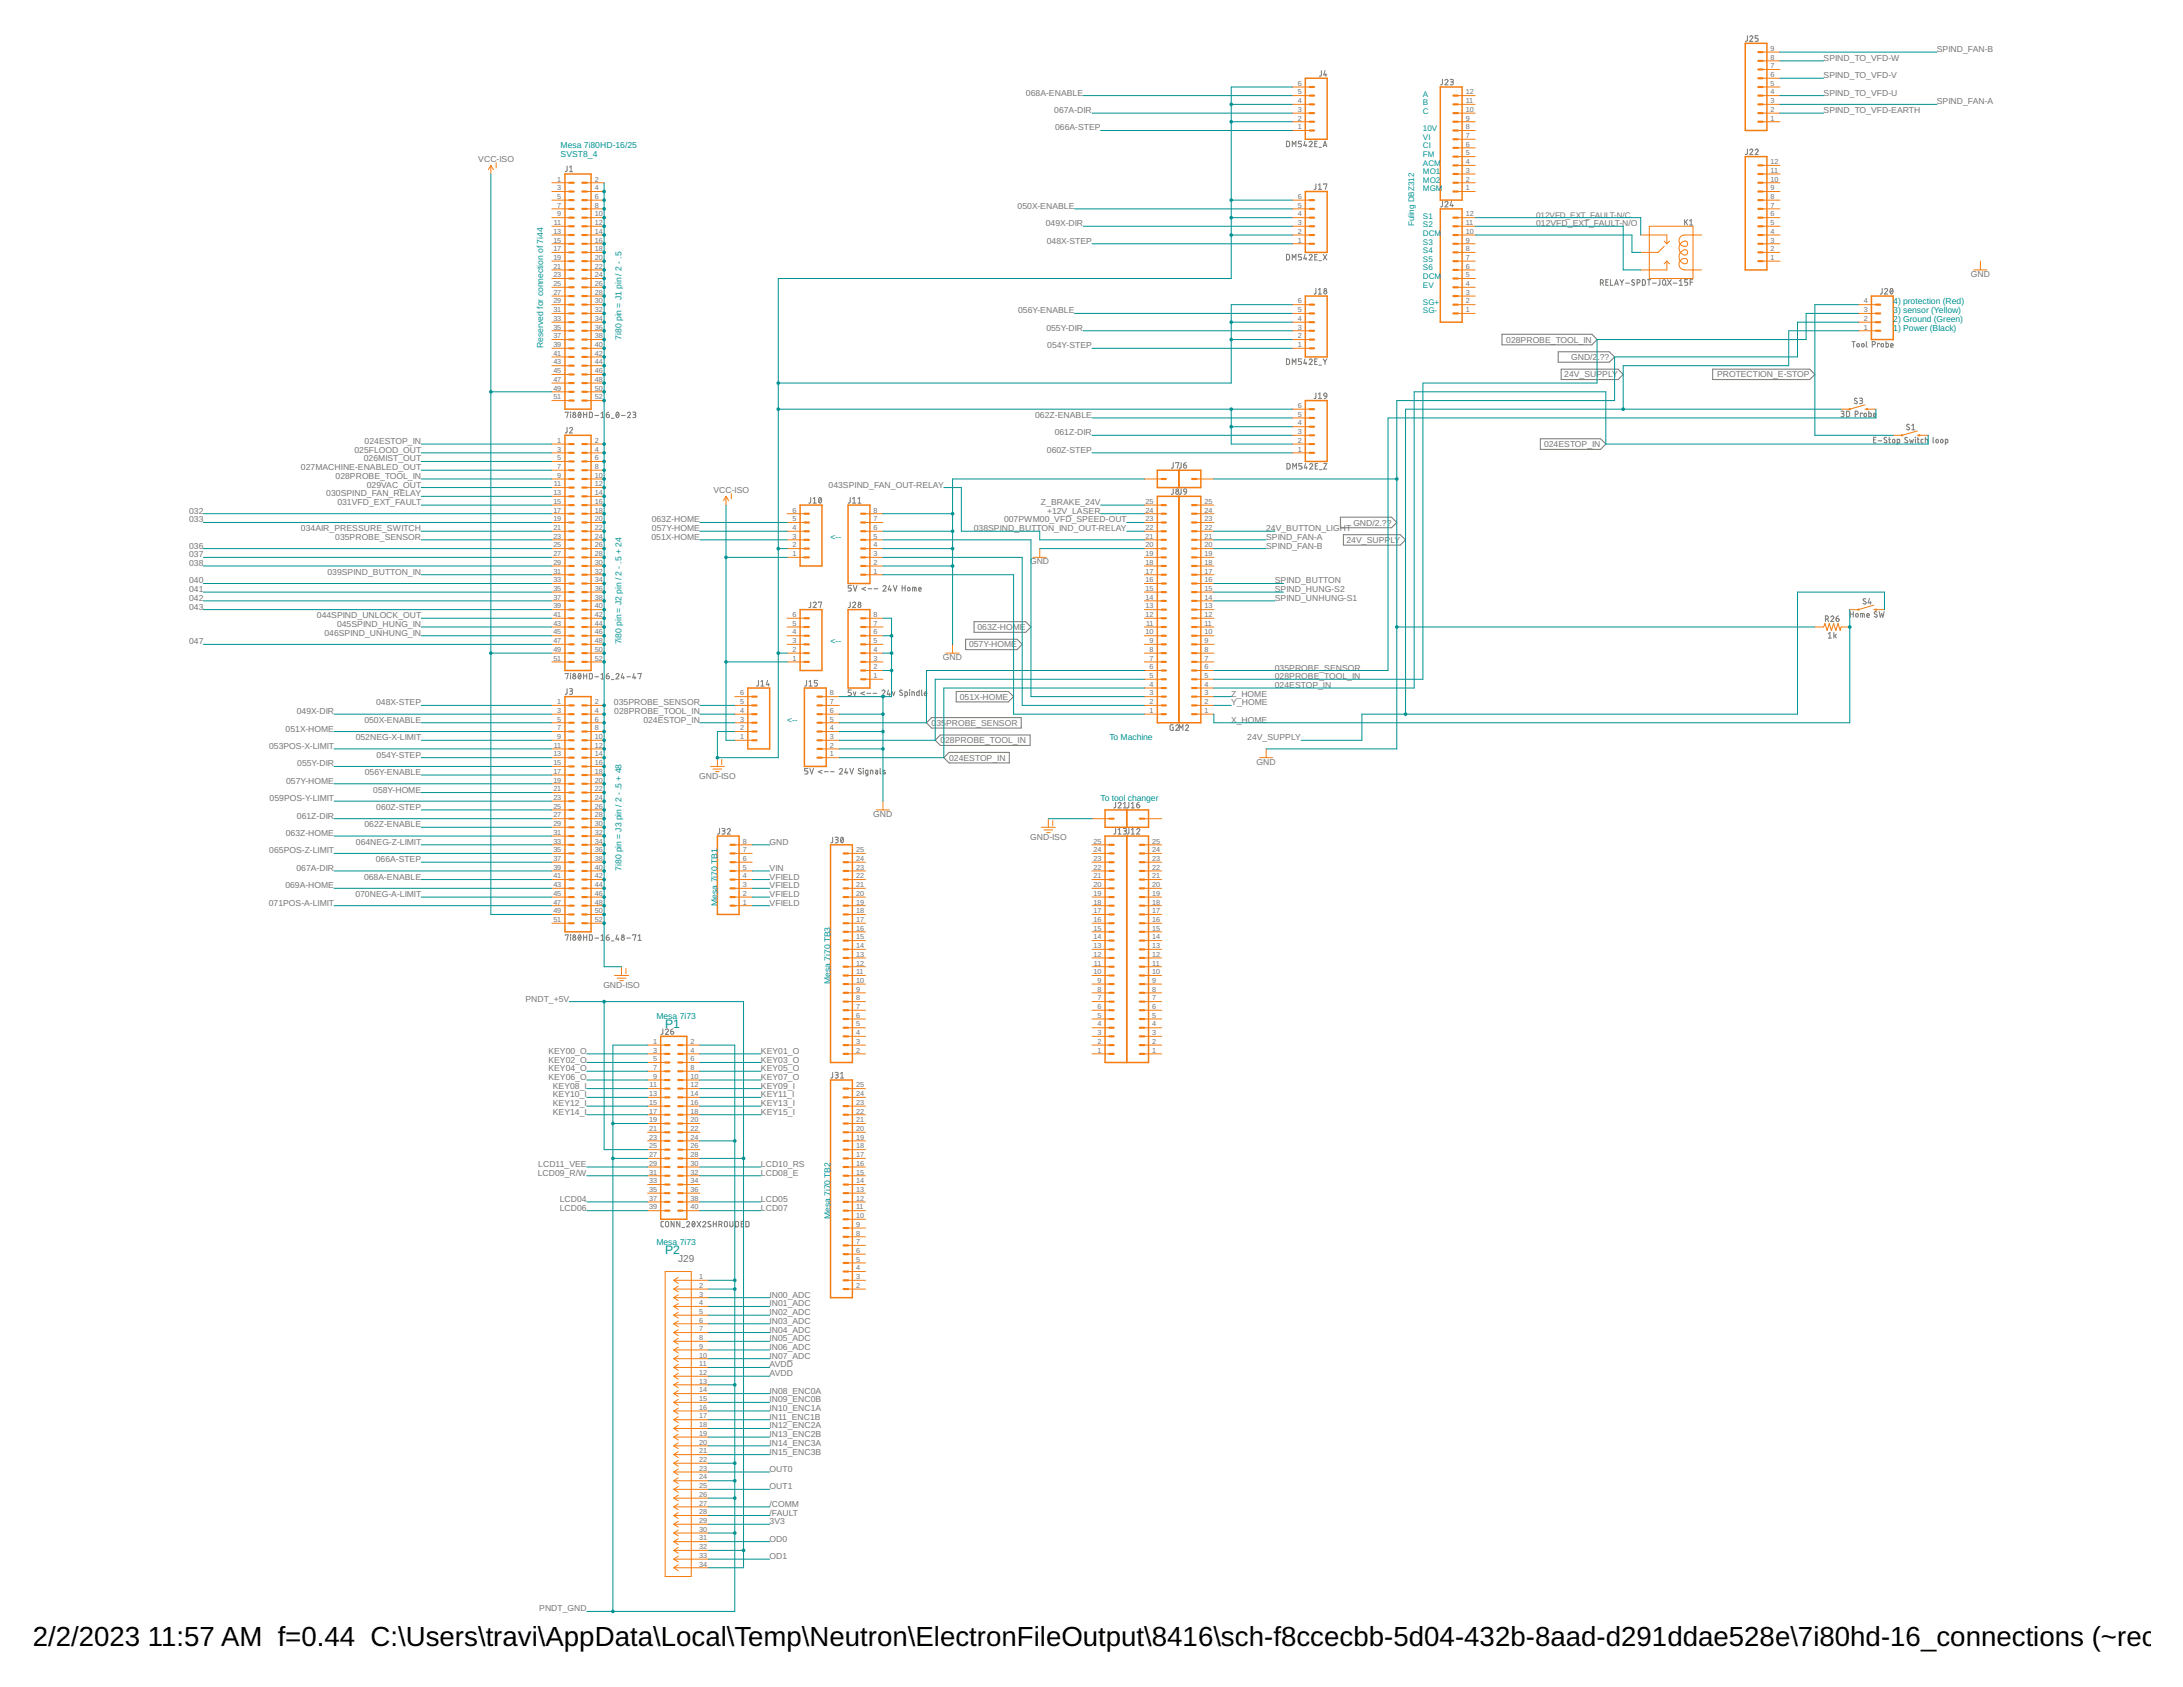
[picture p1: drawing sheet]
<svg xmlns="http://www.w3.org/2000/svg" width="279mm" height="216mm" viewBox="0 0 279 216" stroke-linecap="round" stroke-linejoin="round" font-family="sans-serif">
<defs><g id="words">
<g font-size="3.5">
<text x="4.2" y="210.7">2/2/2023</text>
<text x="18.9" y="210.7">11:57 AM f=0.44 C:\Users\travi\AppData\Local\Temp\Neutron\ElectronFileOutput\8416\sch-f8ccecbb-5d04-432b-8aad-d291ddae528e\7i80hd-16_connections (~recove</text>
</g>
<g font-size="1.6" fill="#009292">
<text x="85.1" y="131.5">P1</text>
<text x="85.1" y="160.5">P2</text>
</g>
<text font-size="1.3" fill="#757575" x="86.8" y="161.5">J29</text>
<g font-size="1.1" fill="#757575">
<text x="233.4" y="10">SPIND_TO_VFD-V</text>
<text x="233.4" y="7.8">SPIND_TO_VFD-W</text>
<text x="247.9" y="6.7">SPIND_FAN-B</text>
<text x="131.3" y="12.2">068A-ENABLE</text>
<text x="134.9" y="14.5">067A-DIR</text>
<text x="135" y="16.7">066A-STEP</text>
<text x="233.4" y="14.5">SPIND_TO_VFD-EARTH</text>
<text x="233.4" y="12.2">SPIND_TO_VFD-U</text>
<text x="247.9" y="13.4">SPIND_FAN-A</text>
<text x="61.2" y="20.7">VCC-ISO</text>
<text x="130.2" y="26.7">050X-ENABLE</text>
<text x="133.9" y="29">049X-DIR</text>
<text x="196.6" y="29">012VFD_EXT_FAULT-N/O</text>
<text x="134" y="31.2">048X-STEP</text>
<text x="252.2" y="35.4">GND</text>
<text x="130.3" y="40.1">056Y-ENABLE</text>
<text x="133.9" y="42.3">055Y-DIR</text>
<text x="134" y="44.6">054Y-STEP</text>
<text x="192.8" y="43.8">028PROBE_TOOL_IN</text>
<text x="201.1" y="46.1">GND/2</text>
<text x="204.5" y="46.1">.??</text>
<text x="132.5" y="53.5">062Z-ENABLE</text>
<text x="200.2" y="48.3">24V_SUPPLY</text>
<text x="219.8" y="48.3">PROTECTION_E-STOP</text>
<text x="45.4" y="57.9">025FLOOD_OUT</text>
<text x="46.6" y="59.1">026MIST_OUT</text>
<text x="46.7" y="56.8">024ESTOP_IN</text>
<text x="134" y="57.9">060Z-STEP</text>
<text x="135" y="55.7">061Z-DIR</text>
<text x="197.6" y="57.2">024ESTOP_IN</text>
<text x="24.2" y="65.8">032</text>
<text x="38.5" y="60.2">027MACHINE-ENABLED_OUT</text>
<text x="41.8" y="63.5">030SPIND_FAN_RELAY</text>
<text x="42.9" y="61.3">028PROBE_TOOL_IN</text>
<text x="43.2" y="64.6">031VFD_EXT_FAULT</text>
<text x="46.9" y="62.4">029VAC_OUT</text>
<text x="91.3" y="63.1">VCC-ISO</text>
<text x="106" y="62.4">043SPIND_FAN_OUT-RELAY</text>
<text x="133.2" y="64.6">Z_BRAKE_24V</text>
<text x="134" y="65.8">+12V_LASER</text>
<text x="24.2" y="66.9">033</text>
<text x="24.2" y="70.2">036</text>
<text x="24.2" y="71.3">037</text>
<text x="38.5" y="68">034AIR_PRESSURE_SWITCH</text>
<text x="42.9" y="69.1">035PROBE_SENSOR</text>
<text x="83.4" y="69.1">051X-HOME</text>
<text x="83.4" y="66.9">063Z-HOME</text>
<text x="83.4" y="68">057Y-HOME</text>
<text x="124.6" y="68">038SPIND_BUTTON_IND_OUT-RELAY</text>
<text x="128.5" y="66.9">007PWM00_VFD_SPEED-OUT</text>
<text x="162.1" y="69.1">SPIND_FAN-A</text>
<text x="162.1" y="70.2">SPIND_FAN-B</text>
<text x="162.1" y="68">24V_BUTTON_LIGHT</text>
<text x="172.3" y="69.5">24V_SUPP</text>
<text x="173.2" y="67.3">GND/2.??</text>
<text x="177.9" y="69.5">LY</text>
<text x="24.2" y="72.4">038</text>
<text x="24.2" y="74.7">040</text>
<text x="24.2" y="75.8">041</text>
<text x="24.2" y="76.9">042</text>
<text x="41.9" y="73.6">039SPIND_BUTTON_IN</text>
<text x="131.8" y="72.2">GND</text>
<text x="163.2" y="76.9">SPIND_UNHUNG-S1</text>
<text x="163.2" y="75.8">SPIND_HUNG-S2</text>
<text x="163.2" y="74.7">SPIND_BUTTON</text>
<text x="24.2" y="78">043</text>
<text x="24.2" y="82.5">047</text>
<text x="40.6" y="79.1">044SPIND_UNLOCK_OUT</text>
<text x="41.5" y="81.4">046SPIND_UNHUNG_IN</text>
<text x="43.1" y="80.2">045SPIND_HUNG_IN</text>
<text x="124" y="82.9">057Y-HOME</text>
<text x="125.1" y="80.6">063Z-HOME</text>
<text x="120.7" y="84.5">GND</text>
<text x="122.9" y="89.6">051X-HOME</text>
<text x="157.6" y="89.2">Z_HOME</text>
<text x="163.2" y="85.8">035PROBE_SENSOR</text>
<text x="163.2" y="86.9">028PROBE_TOOL_IN</text>
<text x="163.2" y="88">024ESTOP_IN</text>
<text x="34.4" y="95.9">053POS-X-LIMIT</text>
<text x="36.6" y="93.6">051X-HOME</text>
<text x="38" y="91.4">049X-DIR</text>
<text x="45.5" y="94.7">052NEG-X-LIMIT</text>
<text x="46.6" y="92.5">050X-ENABLE</text>
<text x="48.1" y="90.3">048X-STEP</text>
<text x="78.6" y="90.3">035PROBE_SENSOR</text>
<text x="78.6" y="91.4">028PROBE_TOOL_IN</text>
<text x="82.3" y="92.5">024ESTOP_IN</text>
<text x="119.2" y="92.9">0</text>
<text x="119.9" y="92.9">35</text>
<text x="120.4" y="95.1">0</text>
<text x="121" y="95.1">28PROBE_TOOL_IN</text>
<text x="121.1" y="92.9">PROBE_SENSOR</text>
<text x="157.6" y="92.5">X_HOME</text>
<text x="157.6" y="90.3">Y_HOME</text>
<text x="159.6" y="94.7">24V_SUPPLY</text>
<text x="36.6" y="100.3">057Y-HOME</text>
<text x="38" y="98.1">055Y-DIR</text>
<text x="46.7" y="99.2">056Y-ENABLE</text>
<text x="47.8" y="101.4">058Y-HOME</text>
<text x="48.2" y="97">054Y-STEP</text>
<text x="89.5" y="99.6">GND-ISO</text>
<text x="121.5" y="97.4">024ESTOP_IN</text>
<text x="160.8" y="97.9">GND</text>
<text x="34.5" y="102.5">059POS-Y-LIMIT</text>
<text x="36.6" y="107">063Z-HOME</text>
<text x="38" y="104.8">061Z-DIR</text>
<text x="46.7" y="105.9">062Z-ENABLE</text>
<text x="48.2" y="103.7">060Z-STEP</text>
<text x="111.8" y="104.5">GND</text>
<text x="131.9" y="107.4">GND-ISO</text>
<text x="34.5" y="109.2">065POS-Z-LIMIT</text>
<text x="36.5" y="113.7">069A-HOME</text>
<text x="37.9" y="111.5">067A-DIR</text>
<text x="45.6" y="108.1">064NEG-Z-LIMIT</text>
<text x="46.6" y="112.6">068A-ENABLE</text>
<text x="48.1" y="110.3">066A-STEP</text>
<text x="98.5" y="108.1">GND</text>
<text x="98.5" y="111.5">VIN</text>
<text x="98.5" y="112.6">VFIELD</text>
<text x="98.5" y="113.7">VFIELD</text>
<text x="34.4" y="115.9">071POS-A-LIMIT</text>
<text x="45.5" y="114.8">070NEG-A-LIMIT</text>
<text x="98.5" y="114.8">VFIELD</text>
<text x="98.5" y="115.9">VFIELD</text>
<text x="67.3" y="128.2">PNDT_+5V</text>
<text x="77.2" y="126.4">GND-ISO</text>
<text x="70.2" y="134.9">KEY00_O</text>
<text x="70.2" y="136">KEY02_O</text>
<text x="70.2" y="137.1">KEY04_O</text>
<text x="97.4" y="134.9">KEY01_O</text>
<text x="97.4" y="136">KEY03_O</text>
<text x="97.4" y="137.1">KEY05_O</text>
<text x="70.2" y="138.2">KEY06_O</text>
<text x="70.8" y="139.3">KEY08_I</text>
<text x="70.8" y="140.4">KEY10_I</text>
<text x="70.8" y="141.6">KEY12_I</text>
<text x="70.8" y="142.7">KEY14_I</text>
<text x="97.4" y="138.2">KEY07_O</text>
<text x="97.4" y="139.3">KEY09_I</text>
<text x="97.4" y="140.4">KEY11_I</text>
<text x="97.4" y="141.6">KEY13_I</text>
<text x="97.4" y="142.7">KEY15_I</text>
<text x="68.9" y="149.4">LCD11_VEE</text>
<text x="97.4" y="149.4">LCD10_RS</text>
<text x="68.8" y="150.5">LCD09_R/W</text>
<text x="71.6" y="153.8">LCD04</text>
<text x="71.6" y="154.9">LCD06</text>
<text x="97.4" y="150.5">LCD08_E</text>
<text x="97.4" y="154.9">LCD07</text>
<text x="97.4" y="153.8">LCD05</text>
<text x="98.5" y="166.1">IN00_ADC</text>
<text x="98.5" y="167.2">IN01_ADC</text>
<text x="98.5" y="168.3">IN02_ADC</text>
<text x="98.5" y="169.4">IN03_ADC</text>
<text x="98.5" y="170.5">IN04_ADC</text>
<text x="98.5" y="171.7">IN05_ADC</text>
<text x="98.5" y="172.8">IN06_ADC</text>
<text x="98.5" y="173.9">IN07_ADC</text>
<text x="98.5" y="175">AVDD</text>
<text x="98.5" y="176.1">AVDD</text>
<text x="98.5" y="178.3">IN08_ENC0A</text>
<text x="98.5" y="179.5">IN09_ENC0B</text>
<text x="98.5" y="180.6">IN10_ENC1A</text>
<text x="98.5" y="181.7">IN11_ENC1B</text>
<text x="98.5" y="182.8">IN12_ENC2A</text>
<text x="98.5" y="183.9">IN13_ENC2B</text>
<text x="98.5" y="185">IN14_ENC3A</text>
<text x="98.5" y="186.2">IN15_ENC3B</text>
<text x="98.5" y="188.4">OUT0</text>
<text x="98.5" y="190.6">OUT1</text>
<text x="98.5" y="195.1">3V3</text>
<text x="98.5" y="192.8">/COMM</text>
<text x="98.5" y="194">/FAULT</text>
<text x="98.5" y="197.3">OD0</text>
<text x="98.5" y="199.5">OD1</text>
<text x="69" y="206.2">PNDT_GND</text>
</g>
<g font-size="1.1" fill="#009292">
<text x="71.7" y="20">SVST8_4</text>
<text x="71.7" y="18.9">Mesa 7i80HD-16/25</text>
<text x="242.3" y="38.8">4) protection (Red)</text>
<text x="242.3" y="40">3) sensor (Yellow)</text>
<text x="242.3" y="41.2">2) Ground (Green)</text>
<text x="69.5" y="44.6" transform="rotate(-90 69.5 44.6)">Reserved for connection of 7i44</text>
<text x="79.6" y="43.5" transform="rotate(-90 79.6 43.5)">7i80 pin = J1 pin / 2 - .5</text>
<text x="242.3" y="42.3">1) Power (Black)</text>
<text x="106.3" y="69.1">&lt;--</text>
<text x="79.6" y="82.5" transform="rotate(-90 79.6 82.5)">7i80 pin = J2 pin / 2 - .5 + 24</text>
<text x="106.3" y="82.5">&lt;--</text>
<text x="100.7" y="92.5">&lt;--</text>
<text x="142" y="94.7">To Machine</text>
<text x="140.9" y="102.5">To tool changer</text>
<text x="79.6" y="111.5" transform="rotate(-90 79.6 111.5)">7i80 pin = J3 pin / 2 - .5 + 48</text>
<text x="91.8" y="115.9" transform="rotate(-90 91.8 115.9)">Mesa 7i70 TB1</text>
<text x="106.3" y="126" transform="rotate(-90 106.3 126)">Mesa 7i70 TB3</text>
<text x="84" y="130.4">Mesa 7i73</text>
<text x="84" y="159.4">Mesa 7i73</text>
<text x="106.3" y="156.1" transform="rotate(-90 106.3 156.1)">Mesa 7i70 TB2</text>
</g>
<g font-size="1" fill="#009292">
<text x="182.1" y="12.4">A</text>
<text x="182.1" y="13.5">B</text>
<text x="182.1" y="14.6">C</text>
<text x="182.1" y="16.8">10V</text>
<text x="182.1" y="17.9">VI</text>
<text x="182.1" y="19">CI</text>
<text x="182.1" y="20.1">FM</text>
<text x="182.1" y="21.2">ACM</text>
<text x="182.1" y="22.3">MO1</text>
<text x="182.1" y="23.4">MO2</text>
<text x="181" y="29" transform="rotate(-90 181 29)">Fuling DBZ312</text>
<text x="182.1" y="24.5">MGM</text>
<text x="182.1" y="28">S1</text>
<text x="182.1" y="29.1">S2</text>
<text x="182.1" y="30.2">DCM</text>
<text x="182.1" y="31.3">S3</text>
<text x="182.1" y="32.4">S4</text>
<text x="182.1" y="33.5">S5</text>
<text x="182.1" y="34.6">S6</text>
<text x="182.1" y="35.7">DCM</text>
<text x="182.1" y="36.8">EV</text>
<text x="182.1" y="39">SG+</text>
<text x="182.1" y="40.1">SG-</text>
</g>
<text font-size="1" fill="#757575" x="196.6" y="27.8">012VFD_EXT_FAULT-N/C</text>
<g font-size=".9" fill="#757575">
<text x="166.1" y="11">6</text>
<text x="226.6" y="11">5</text>
<text x="226.6" y="9.9">6</text>
<text x="226.6" y="8.7">7</text>
<text x="226.6" y="7.6">8</text>
<text x="226.6" y="6.5">9</text>
<text x="166.1" y="16.5">1</text>
<text x="166.1" y="15.4">2</text>
<text x="166.1" y="14.3">3</text>
<text x="166.1" y="13.2">4</text>
<text x="166.1" y="12.1">5</text>
<text x="187.6" y="17.7">7</text>
<text x="187.6" y="16.5">8</text>
<text x="187.6" y="15.4">9</text>
<text x="187.6" y="14.3">10</text>
<text x="187.6" y="13.2">11</text>
<text x="187.6" y="12.1">12</text>
<text x="226.6" y="15.4">1</text>
<text x="226.6" y="14.3">2</text>
<text x="226.6" y="13.2">3</text>
<text x="226.6" y="12.1">4</text>
<text x="71.3" y="23.2">1</text>
<text x="76.1" y="23.2">2</text>
<text x="187.6" y="23.2">2</text>
<text x="187.6" y="22.1">3</text>
<text x="187.6" y="21">4</text>
<text x="187.6" y="19.9">5</text>
<text x="187.6" y="18.8">6</text>
<text x="226.6" y="23.2">10</text>
<text x="226.6" y="22.1">11</text>
<text x="226.6" y="21">12</text>
<text x="70.8" y="29.9">13</text>
<text x="70.9" y="28.8">11</text>
<text x="71.3" y="24.3">3</text>
<text x="71.3" y="25.5">5</text>
<text x="71.3" y="26.6">7</text>
<text x="71.3" y="27.7">9</text>
<text x="76.1" y="24.3">4</text>
<text x="76.1" y="25.5">6</text>
<text x="76.1" y="26.6">8</text>
<text x="76.1" y="27.7">10</text>
<text x="76.1" y="28.8">12</text>
<text x="76.1" y="29.9">14</text>
<text x="166.1" y="29.9">2</text>
<text x="166.1" y="28.8">3</text>
<text x="166.1" y="27.7">4</text>
<text x="166.1" y="26.6">5</text>
<text x="166.1" y="25.5">6</text>
<text x="187.6" y="24.3">1</text>
<text x="187.6" y="29.9">10</text>
<text x="187.6" y="28.8">11</text>
<text x="187.6" y="27.7">12</text>
<text x="226.6" y="29.9">4</text>
<text x="226.6" y="28.8">5</text>
<text x="226.6" y="27.7">6</text>
<text x="226.6" y="26.6">7</text>
<text x="226.6" y="25.5">8</text>
<text x="226.6" y="24.3">9</text>
<text x="70.8" y="31">15</text>
<text x="70.8" y="32.2">17</text>
<text x="70.8" y="33.3">19</text>
<text x="70.8" y="34.4">21</text>
<text x="70.8" y="35.5">23</text>
<text x="76.1" y="31">16</text>
<text x="76.1" y="32.2">18</text>
<text x="76.1" y="33.3">20</text>
<text x="76.1" y="34.4">22</text>
<text x="76.1" y="35.5">24</text>
<text x="166.1" y="31">1</text>
<text x="187.6" y="35.5">5</text>
<text x="187.6" y="34.4">6</text>
<text x="187.6" y="33.3">7</text>
<text x="187.6" y="32.2">8</text>
<text x="187.6" y="31">9</text>
<text x="226.6" y="33.3">1</text>
<text x="226.6" y="32.2">2</text>
<text x="226.6" y="31">3</text>
<text x="70.8" y="36.6">25</text>
<text x="70.8" y="37.7">27</text>
<text x="70.8" y="38.8">29</text>
<text x="70.8" y="40">31</text>
<text x="70.8" y="41.1">33</text>
<text x="76.1" y="36.6">26</text>
<text x="76.1" y="37.7">28</text>
<text x="76.1" y="38.8">30</text>
<text x="76.1" y="40">32</text>
<text x="76.1" y="41.1">34</text>
<text x="166.1" y="41.1">4</text>
<text x="166.1" y="40">5</text>
<text x="166.1" y="38.8">6</text>
<text x="187.6" y="40">1</text>
<text x="187.6" y="38.8">2</text>
<text x="187.6" y="37.7">3</text>
<text x="187.6" y="36.6">4</text>
<text x="238.6" y="41.1">2</text>
<text x="238.6" y="40">3</text>
<text x="238.6" y="38.8">4</text>
<text x="70.8" y="42.2">35</text>
<text x="70.8" y="43.3">37</text>
<text x="70.8" y="44.4">39</text>
<text x="70.8" y="45.5">41</text>
<text x="70.8" y="46.6">43</text>
<text x="70.8" y="47.8">45</text>
<text x="76.1" y="42.2">36</text>
<text x="76.1" y="43.3">38</text>
<text x="76.1" y="44.4">40</text>
<text x="76.1" y="45.5">42</text>
<text x="76.1" y="46.6">44</text>
<text x="76.1" y="47.8">46</text>
<text x="166.1" y="44.4">1</text>
<text x="166.1" y="43.3">2</text>
<text x="166.1" y="42.2">3</text>
<text x="238.6" y="42.2">1</text>
<text x="70.8" y="48.9">47</text>
<text x="70.8" y="50">49</text>
<text x="70.8" y="51.1">51</text>
<text x="76.1" y="48.9">48</text>
<text x="76.1" y="50">50</text>
<text x="76.1" y="51.1">52</text>
<text x="166.1" y="53.3">5</text>
<text x="166.1" y="52.2">6</text>
<text x="71.3" y="56.7">1</text>
<text x="71.3" y="57.8">3</text>
<text x="71.3" y="58.9">5</text>
<text x="76.1" y="56.7">2</text>
<text x="76.1" y="57.8">4</text>
<text x="76.1" y="58.9">6</text>
<text x="166.1" y="57.8">1</text>
<text x="166.1" y="56.7">2</text>
<text x="166.1" y="55.6">3</text>
<text x="166.1" y="54.4">4</text>
<text x="70.8" y="63.4">13</text>
<text x="70.8" y="64.5">15</text>
<text x="70.8" y="65.6">17</text>
<text x="70.9" y="62.3">11</text>
<text x="71.3" y="60">7</text>
<text x="71.3" y="61.1">9</text>
<text x="76.1" y="60">8</text>
<text x="76.1" y="61.1">10</text>
<text x="76.1" y="62.3">12</text>
<text x="76.1" y="63.4">14</text>
<text x="76.1" y="64.5">16</text>
<text x="76.1" y="65.6">18</text>
<text x="101.4" y="65.6">6</text>
<text x="111.8" y="65.6">8</text>
<text x="146.6" y="65.6">24</text>
<text x="146.6" y="64.5">25</text>
<text x="154.2" y="65.6">24</text>
<text x="154.2" y="64.5">25</text>
<text x="70.8" y="66.7">19</text>
<text x="70.8" y="67.8">21</text>
<text x="70.8" y="68.9">23</text>
<text x="70.8" y="70.1">25</text>
<text x="70.8" y="71.2">27</text>
<text x="76.1" y="66.7">20</text>
<text x="76.1" y="67.8">22</text>
<text x="76.1" y="68.9">24</text>
<text x="76.1" y="70.1">26</text>
<text x="76.1" y="71.2">28</text>
<text x="101.4" y="71.2">1</text>
<text x="101.4" y="70.1">2</text>
<text x="101.4" y="68.9">3</text>
<text x="101.4" y="67.8">4</text>
<text x="101.4" y="66.7">5</text>
<text x="111.8" y="71.2">3</text>
<text x="111.8" y="70.1">4</text>
<text x="111.8" y="68.9">5</text>
<text x="111.8" y="67.8">6</text>
<text x="111.8" y="66.7">7</text>
<text x="146.6" y="71.2">19</text>
<text x="146.6" y="70.1">20</text>
<text x="146.6" y="68.9">21</text>
<text x="146.6" y="67.8">22</text>
<text x="146.6" y="66.7">23</text>
<text x="154.2" y="71.2">19</text>
<text x="154.2" y="70.1">20</text>
<text x="154.2" y="68.9">21</text>
<text x="154.2" y="67.8">22</text>
<text x="154.2" y="66.7">23</text>
<text x="70.8" y="72.3">29</text>
<text x="70.8" y="73.4">31</text>
<text x="70.8" y="74.5">33</text>
<text x="70.8" y="75.6">35</text>
<text x="70.8" y="76.7">37</text>
<text x="70.8" y="77.9">39</text>
<text x="76.1" y="72.3">30</text>
<text x="76.1" y="73.4">32</text>
<text x="76.1" y="74.5">34</text>
<text x="76.1" y="75.6">36</text>
<text x="76.1" y="76.7">38</text>
<text x="76.1" y="77.9">40</text>
<text x="111.8" y="73.4">1</text>
<text x="111.8" y="72.3">2</text>
<text x="146.6" y="77.9">13</text>
<text x="146.6" y="76.7">14</text>
<text x="146.6" y="75.6">15</text>
<text x="146.6" y="74.5">16</text>
<text x="146.6" y="73.4">17</text>
<text x="146.6" y="72.3">18</text>
<text x="154.2" y="77.9">13</text>
<text x="154.2" y="76.7">14</text>
<text x="154.2" y="75.6">15</text>
<text x="154.2" y="74.5">16</text>
<text x="154.2" y="73.4">17</text>
<text x="154.2" y="72.3">18</text>
<text x="70.8" y="79">41</text>
<text x="70.8" y="80.1">43</text>
<text x="70.8" y="81.2">45</text>
<text x="70.8" y="82.3">47</text>
<text x="70.8" y="83.4">49</text>
<text x="76.1" y="79">42</text>
<text x="76.1" y="80.1">44</text>
<text x="76.1" y="81.2">46</text>
<text x="76.1" y="82.3">48</text>
<text x="76.1" y="83.4">50</text>
<text x="101.4" y="83.4">2</text>
<text x="101.4" y="82.3">3</text>
<text x="101.4" y="81.2">4</text>
<text x="101.4" y="80.1">5</text>
<text x="101.4" y="79">6</text>
<text x="111.8" y="83.4">4</text>
<text x="111.8" y="82.3">5</text>
<text x="111.8" y="81.2">6</text>
<text x="111.8" y="80.1">7</text>
<text x="111.8" y="79">8</text>
<text x="146.6" y="81.2">10</text>
<text x="146.6" y="79">12</text>
<text x="146.7" y="80.1">11</text>
<text x="147.1" y="83.4">8</text>
<text x="147.1" y="82.3">9</text>
<text x="154.2" y="83.4">8</text>
<text x="154.2" y="82.3">9</text>
<text x="154.2" y="81.2">10</text>
<text x="154.2" y="80.1">11</text>
<text x="154.2" y="79">12</text>
<text x="70.8" y="84.5">51</text>
<text x="76.1" y="84.5">52</text>
<text x="94.7" y="89">6</text>
<text x="101.4" y="84.5">1</text>
<text x="106.2" y="89">8</text>
<text x="111.8" y="86.8">1</text>
<text x="111.8" y="85.7">2</text>
<text x="111.8" y="84.5">3</text>
<text x="147.1" y="89">3</text>
<text x="147.1" y="87.9">4</text>
<text x="147.1" y="86.8">5</text>
<text x="147.1" y="85.7">6</text>
<text x="147.1" y="84.5">7</text>
<text x="154.2" y="89">3</text>
<text x="154.2" y="87.9">4</text>
<text x="154.2" y="86.8">5</text>
<text x="154.2" y="85.7">6</text>
<text x="154.2" y="84.5">7</text>
<text x="70.9" y="95.7">11</text>
<text x="71.3" y="90.1">1</text>
<text x="71.3" y="91.2">3</text>
<text x="71.3" y="92.4">5</text>
<text x="71.3" y="93.5">7</text>
<text x="71.3" y="94.6">9</text>
<text x="76.1" y="90.1">2</text>
<text x="76.1" y="91.2">4</text>
<text x="76.1" y="92.4">6</text>
<text x="76.1" y="93.5">8</text>
<text x="76.1" y="94.6">10</text>
<text x="76.1" y="95.7">12</text>
<text x="94.7" y="94.6">1</text>
<text x="94.7" y="93.5">2</text>
<text x="94.7" y="92.4">3</text>
<text x="94.7" y="91.2">4</text>
<text x="94.7" y="90.1">5</text>
<text x="106.2" y="95.7">2</text>
<text x="106.2" y="94.6">3</text>
<text x="106.2" y="93.5">4</text>
<text x="106.2" y="92.4">5</text>
<text x="106.2" y="91.2">6</text>
<text x="106.2" y="90.1">7</text>
<text x="147.1" y="91.2">1</text>
<text x="147.1" y="90.1">2</text>
<text x="154.2" y="91.2">1</text>
<text x="154.2" y="90.1">2</text>
<text x="70.8" y="96.8">13</text>
<text x="70.8" y="97.9">15</text>
<text x="70.8" y="99">17</text>
<text x="70.8" y="100.2">19</text>
<text x="70.8" y="101.3">21</text>
<text x="76.1" y="96.8">14</text>
<text x="76.1" y="97.9">16</text>
<text x="76.1" y="99">18</text>
<text x="76.1" y="100.2">20</text>
<text x="76.1" y="101.3">22</text>
<text x="106.2" y="96.8">1</text>
<text x="70.8" y="102.4">23</text>
<text x="70.8" y="103.5">25</text>
<text x="70.8" y="104.6">27</text>
<text x="70.8" y="105.7">29</text>
<text x="70.8" y="106.8">31</text>
<text x="70.8" y="108">33</text>
<text x="76.1" y="102.4">24</text>
<text x="76.1" y="103.5">26</text>
<text x="76.1" y="104.6">28</text>
<text x="76.1" y="105.7">30</text>
<text x="76.1" y="106.8">32</text>
<text x="76.1" y="108">34</text>
<text x="95.1" y="108">8</text>
<text x="139.9" y="108">25</text>
<text x="147.5" y="108">25</text>
<text x="70.8" y="109.1">35</text>
<text x="70.8" y="110.2">37</text>
<text x="70.8" y="111.3">39</text>
<text x="70.8" y="112.4">41</text>
<text x="70.8" y="113.5">43</text>
<text x="76.1" y="109.1">36</text>
<text x="76.1" y="110.2">38</text>
<text x="76.1" y="111.3">40</text>
<text x="76.1" y="112.4">42</text>
<text x="76.1" y="113.5">44</text>
<text x="95.1" y="113.5">3</text>
<text x="95.1" y="112.4">4</text>
<text x="95.1" y="111.3">5</text>
<text x="95.1" y="110.2">6</text>
<text x="95.1" y="109.1">7</text>
<text x="109.6" y="113.5">21</text>
<text x="109.6" y="112.4">22</text>
<text x="109.6" y="111.3">23</text>
<text x="109.6" y="110.2">24</text>
<text x="109.6" y="109.1">25</text>
<text x="139.9" y="113.5">20</text>
<text x="139.9" y="112.4">21</text>
<text x="139.9" y="111.3">22</text>
<text x="139.9" y="110.2">23</text>
<text x="139.9" y="109.1">24</text>
<text x="147.5" y="113.5">20</text>
<text x="147.5" y="112.4">21</text>
<text x="147.5" y="111.3">22</text>
<text x="147.5" y="110.2">23</text>
<text x="147.5" y="109.1">24</text>
<text x="70.8" y="114.6">45</text>
<text x="70.8" y="115.8">47</text>
<text x="70.8" y="116.9">49</text>
<text x="70.8" y="118">51</text>
<text x="76.1" y="114.6">46</text>
<text x="76.1" y="115.8">48</text>
<text x="76.1" y="116.9">50</text>
<text x="76.1" y="118">52</text>
<text x="95.1" y="115.8">1</text>
<text x="95.1" y="114.6">2</text>
<text x="109.6" y="119.1">16</text>
<text x="109.6" y="118">17</text>
<text x="109.6" y="116.9">18</text>
<text x="109.6" y="115.8">19</text>
<text x="109.6" y="114.6">20</text>
<text x="139.9" y="119.1">15</text>
<text x="139.9" y="118">16</text>
<text x="139.9" y="116.9">17</text>
<text x="139.9" y="115.8">18</text>
<text x="139.9" y="114.6">19</text>
<text x="147.5" y="119.1">15</text>
<text x="147.5" y="118">16</text>
<text x="147.5" y="116.9">17</text>
<text x="147.5" y="115.8">18</text>
<text x="147.5" y="114.6">19</text>
<text x="109.6" y="125.8">10</text>
<text x="109.6" y="124.7">11</text>
<text x="109.6" y="123.6">12</text>
<text x="109.6" y="122.5">13</text>
<text x="109.6" y="121.3">14</text>
<text x="109.6" y="120.2">15</text>
<text x="139.9" y="124.7">10</text>
<text x="139.9" y="122.5">12</text>
<text x="139.9" y="121.3">13</text>
<text x="139.9" y="120.2">14</text>
<text x="140" y="123.6">11</text>
<text x="140.5" y="125.8">9</text>
<text x="147.5" y="125.8">9</text>
<text x="147.5" y="124.7">10</text>
<text x="147.5" y="123.6">11</text>
<text x="147.5" y="122.5">12</text>
<text x="147.5" y="121.3">13</text>
<text x="147.5" y="120.2">14</text>
<text x="109.6" y="131.4">5</text>
<text x="109.6" y="130.3">6</text>
<text x="109.6" y="129.1">7</text>
<text x="109.6" y="128">8</text>
<text x="109.6" y="126.9">9</text>
<text x="140.5" y="131.4">4</text>
<text x="140.5" y="130.3">5</text>
<text x="140.5" y="129.1">6</text>
<text x="140.5" y="128">7</text>
<text x="140.5" y="126.9">8</text>
<text x="147.5" y="131.4">4</text>
<text x="147.5" y="130.3">5</text>
<text x="147.5" y="129.1">6</text>
<text x="147.5" y="128">7</text>
<text x="147.5" y="126.9">8</text>
<text x="83.6" y="133.6">1</text>
<text x="83.6" y="134.7">3</text>
<text x="83.6" y="135.8">5</text>
<text x="83.6" y="136.9">7</text>
<text x="88.4" y="136.9">8</text>
<text x="88.4" y="135.8">6</text>
<text x="88.4" y="134.7">4</text>
<text x="88.4" y="133.6">2</text>
<text x="109.6" y="134.7">2</text>
<text x="109.6" y="133.6">3</text>
<text x="109.6" y="132.5">4</text>
<text x="140.5" y="134.7">1</text>
<text x="140.5" y="133.6">2</text>
<text x="140.5" y="132.5">3</text>
<text x="147.5" y="134.7">1</text>
<text x="147.5" y="133.6">2</text>
<text x="147.5" y="132.5">3</text>
<text x="83.1" y="140.3">13</text>
<text x="83.1" y="141.4">15</text>
<text x="83.1" y="142.5">17</text>
<text x="83.1" y="143.6">19</text>
<text x="83.1" y="139.2">11</text>
<text x="83.6" y="138.1">9</text>
<text x="88.4" y="143.6">20</text>
<text x="88.4" y="142.5">18</text>
<text x="88.4" y="141.4">16</text>
<text x="88.4" y="140.3">14</text>
<text x="88.4" y="139.2">12</text>
<text x="88.4" y="138.1">10</text>
<text x="109.6" y="143.6">21</text>
<text x="109.6" y="142.5">22</text>
<text x="109.6" y="141.4">23</text>
<text x="109.6" y="140.3">24</text>
<text x="109.6" y="139.2">25</text>
<text x="83.1" y="144.7">21</text>
<text x="83.1" y="145.9">23</text>
<text x="83.1" y="147">25</text>
<text x="83.1" y="148.1">27</text>
<text x="83.1" y="149.2">29</text>
<text x="88.4" y="147">26</text>
<text x="88.4" y="145.9">24</text>
<text x="88.4" y="144.7">22</text>
<text x="88.4" y="148.1">28</text>
<text x="88.4" y="149.2">30</text>
<text x="109.6" y="149.2">16</text>
<text x="109.6" y="148.1">17</text>
<text x="109.6" y="147">18</text>
<text x="109.6" y="145.9">19</text>
<text x="109.6" y="144.7">20</text>
<text x="83.1" y="150.3">31</text>
<text x="83.1" y="151.4">33</text>
<text x="83.1" y="152.6">35</text>
<text x="83.1" y="153.7">37</text>
<text x="83.1" y="154.8">39</text>
<text x="88.4" y="150.3">32</text>
<text x="88.4" y="151.4">34</text>
<text x="88.4" y="152.6">36</text>
<text x="88.4" y="153.7">38</text>
<text x="88.4" y="154.8">40</text>
<text x="109.6" y="155.9">10</text>
<text x="109.6" y="154.8">11</text>
<text x="109.6" y="153.7">12</text>
<text x="109.6" y="152.6">13</text>
<text x="109.6" y="151.4">14</text>
<text x="109.6" y="150.3">15</text>
<text x="109.6" y="161.5">5</text>
<text x="109.6" y="160.4">6</text>
<text x="109.6" y="159.2">7</text>
<text x="109.6" y="158.1">8</text>
<text x="109.6" y="157">9</text>
<text x="89.5" y="163.7">1</text>
<text x="89.5" y="164.8">2</text>
<text x="89.5" y="165.9">3</text>
<text x="89.5" y="167">4</text>
<text x="109.6" y="164.8">2</text>
<text x="109.6" y="163.7">3</text>
<text x="109.6" y="162.6">4</text>
<text x="89.5" y="168.2">5</text>
<text x="89.5" y="169.3">6</text>
<text x="89.5" y="170.4">7</text>
<text x="89.5" y="171.5">8</text>
<text x="89.5" y="172.6">9</text>
<text x="89.5" y="173.7">10</text>
<text x="89.5" y="174.8">11</text>
<text x="89.5" y="176">12</text>
<text x="89.5" y="177.1">13</text>
<text x="89.5" y="178.2">14</text>
<text x="89.5" y="179.3">15</text>
<text x="89.5" y="180.4">16</text>
<text x="89.5" y="181.5">17</text>
<text x="89.5" y="182.7">18</text>
<text x="89.5" y="183.8">19</text>
<text x="89.5" y="184.9">20</text>
<text x="89.5" y="186">21</text>
<text x="89.5" y="187.1">22</text>
<text x="89.5" y="188.2">23</text>
<text x="89.5" y="189.3">24</text>
<text x="89.5" y="190.5">25</text>
<text x="89.5" y="191.6">26</text>
<text x="89.5" y="192.7">27</text>
<text x="89.5" y="193.8">28</text>
<text x="89.5" y="194.9">29</text>
<text x="89.5" y="196">30</text>
<text x="89.5" y="197.1">31</text>
<text x="89.5" y="198.3">32</text>
<text x="89.5" y="199.4">33</text>
<text x="89.5" y="200.5">34</text>
</g>
</g></defs>
<g fill="none" stroke="#757575" stroke-width=".13">
<path d="M164.7 18.1l.3 .1 .1 .4-.1 .2h-.3zM165.4 18.8v-.7l.2 .4 .3-.4v.7M166.6 18.1h-.4v.3h.3l.1 .1-.1 .3h-.3M167 18.1l-.1 .5h.4M167.2 18.5v.3M167.6 18.2a.2 .2 0 0 1 .2-.1 .2 .2 0 0 1 .1 .3l-.3 .4h.4M168.3 18.4h.2M168.6 18.1h-.3v.7h.3M168.8 18.9h.3M169.1 9v.7l-.2 .1M169.4 18.8l.2-.7 .2 .7M169.4 18.6h.4"/>
<path d="M169.6 9l-.2 .6h.4M169.7 9.4v.4M184.6 10.2v.6l-.2 .1M184.9 10.3a.2 .2 0 0 1 .3-.1 .2 .2 0 0 1 .1 .3l-.4 .4h.4M185.6 10.2h.3l.1 .1-.1 .1-.2 .1M185.8 10.5a.19 .19 0 0 1 .2 .2 .19 .19 0 0 1-.2 .2h-.2M223.6 4.6v.6l-.2 .1M223.6 19.1v.6l-.2 .1M223.9 4.7a.19 .19 0 0 1 .3-.1 .19 .19 0 0 1 .1 .3l-.4 .4h.4M223.9 19.2l.2-.1 .2 .1v.1l-.4 .5h.4M224.6 19.2a.19 .19 0 0 1 .3-.1 .19 .19 0 0 1 .1 .3l-.4 .4h.4M225 4.6h-.4v.3h.4v.2v.2h-.4"/>
<path d="M72.6 21.3v.6l-.3 .1M72.9 22h.4M72.9 21.4l.2-.1v.7M164.7 32.6l.3 .1 .1 .4-.1 .2h-.3zM165.4 33.3v-.7l.2 .4 .3-.4v.7M166.6 32.6h-.4v.3h.3l.1 .1-.1 .3h-.3M167 32.6l-.1 .5h.4M167.2 33v.3M167.6 32.7l.2-.1 .1 .1v.1l-.3 .5h.4M168.3 32.9h.2M168.4 23.5v.7h-.2M168.4 36.9v.6l-.2 .1"/>
<path d="M168.6 32.6h-.3v.7h.3M168.7 24.2h.4M168.7 23.7l.2-.2v.7M168.7 37.1l.2-.2v.7M168.7 37.6h.4M168.8 33.4h.3M169.4 32.6l.4 .7M169.4 23.6v-.1h.4l-.2 .7M169.8 32.6l-.4 .7M184.6 25.8v.6l-.2 .1M184.9 25.9a.19 .19 0 0 1 .3-.1 .19 .19 0 0 1 .1 .3l-.4 .4h.4M185.8 25.8l-.2 .5h.4"/>
<path d="M185.9 26.2v.3M204.8 36.2h.3a.2 .2 0 0 0 .1-.3 .2 .2 0 0 0-.2-.1h-.2v.7M205.1 36.2l.1 .3M205.5 36.1h.3M205.8 35.8h-.3v.7h.3M206.1 35.8v.7h.3M206.7 36.5l.2-.7 .2 .7M206.7 36.3h.4M207.3 35.8l.3 .3M207.6 36.1v.4M207.8 35.8l-.2 .3M208.1 36.2h.5"/>
<path d="M209.2 35.9l-.3-.1v.2l.2 .2 .1 .2-.1 .1-.3-.1M209.5 36.2h.3l.1-.2-.1-.2h-.3v.7M210.2 35.8l.4 .1-.1 .6h-.3zM210.9 35.8h.4M211.1 35.8v.7M211.5 36.2h.5M212.4 35.8v.6l-.2 .1M212.9 35.8l.3 .1v.4l-.1 .2a.2 .2 0 0 1-.3-.2v-.3zM213.1 36.3l.2 .2M213.4 35.8l.5 .7M213.9 35.8l-.5 .7M214.2 36.2h.4"/>
<path d="M214.9 36.5h.4M214.9 36l.2-.2v.7M215.6 28.1v.7M215.8 28.4l.2 .4M216 28.1l-.4 .4M216 35.8h-.4v.3h.3l.1 .2-.1 .2h-.3M216.2 28.3l.3-.2v.7M216.2 28.8h.4M216.3 36.1h.3M216.6 35.8h-.3v.7M240.9 36.9v.6l-.2 .1M241.2 37.1l.2-.2 .2 .1v.2l-.4 .4h.4"/>
<path d="M242 36.9a.33 .33 0 0 1 .3 .4 .33 .33 0 0 1-.3 .3l-.1-.3zM242.3 37.1l-.4 .4M72.3 52.8l.4-.1-.2 .7M72.6 54.7v.6l-.3 .1M72.9 54.8l.2-.1 .2 .1v.1l-.4 .5h.4M73 52.7h.1M73 53v.4M74.1 52.8l.1-.1a.42 .42 0 0 1 0 .7h-.2v-.3zM74.3 52.9l-.3 .4M74.7 52.7v.7M74.7 53.1h.4M75.1 52.7v.7"/>
<path d="M75.4 52.7l.4 .1v.5l-.1 .1h-.3zM76.1 53.2h.5M76.9 53.4h.4M76.9 52.9l.2-.2v.7M77.6 53.1h.2a.2 .2 0 0 1 .2 .2 .2 .2 0 0 1-.2 .2 .2 .2 0 0 1-.2-.2zM77.9 52.7l-.2 .1-.1 .3M78.3 53.5h.3M79 52.8a.35 .35 0 0 1 .3 .3 .35 .35 0 0 1-.3 .3h-.1l-.1-.3zM79.2 52.9l-.3 .4M79.5 53.2h.5M80.3 52.9a.2 .2 0 0 1 .3-.1 .2 .2 0 0 1 0 .3l-.3 .3h.4M81 52.7l.3 .1 .1 .1-.1 .1-.2 .1"/>
<path d="M81.2 53.1a.19 .19 0 0 1 .2 .2 .19 .19 0 0 1-.2 .1h-.2M150.2 59.2l-.1 .6-.2 .1M150.5 59.3v-.1h.4l-.2 .7M151.2 59.2v.6l-.3 .1M151.5 59.5h.2a.2 .2 0 0 1 .2 .2 .2 .2 0 0 1-.2 .2 .2 .2 0 0 1-.2-.2zM151.8 59.2l-.2 .1-.1 .2M164.7 45.9l.3 .1 .1 .5-.1 .1-.3 .1zM164.7 59.3l.4 .1v.4l-.1 .2h-.3zM165.4 46.7v-.8l.2 .4 .3-.4v.8M166.6 45.9h-.4v.3l.3 .1 .1 .1-.1 .2-.3 .1M166.6 59.3h-.4v.3h.4v.2v.2h-.4M167 45.9l-.1 .6h.4"/>
<path d="M167.1 59.3l-.2 .6h.4M167.2 46.3v.4M167.2 59.7v.3M167.6 46.1l.2-.2 .1 .1v.2l-.3 .5h.4M167.6 59.5l.2-.2 .2 .1v.2l-.4 .4h.4M168.3 46.2h.2M168.3 59.6h.3M168.4 50.3v.6l-.2 .1M168.6 45.9h-.3v.8h.3M168.7 59.3h-.4v.7h.4M168.7 50.4l.2-.1v.7M168.7 51h.4"/>
<path d="M168.8 46.7h.3M169.4 45.9l.2 .4M169.4 59.3h.4l-.4 .7h.4M169.5 50.3l.3 .1v.3l-.4-.1zM169.6 46.3v.4M169.8 50.7l-.1 .2-.2 .1M169.8 45.9l-.2 .4M192.2 42.8h11.6l.6 .7-.6 .6h-11.6zM197.1 56.2h7.8l.6 .6-.6 .7h-7.8zM199.4 45h6.6l.7 .7-.7 .7h-6.6zM199.8 47.2h7.3l.7 .7-.7 .7h-7.3zM219.2 47.2h12.4l.7 .7-.7 .7h-12.4z"/>
<path d="M235.6 52.6h.3l.1 .1-.1 .2h-.2M235.8 52.9l.2 .2-.1 .2h-.3M236.3 52.6l.4 .1v.4l-.1 .2h-.3zM237 43.7h.4M237.2 43.7v.7M237.4 53h.3l.1-.3-.4-.1v.7M237.7 51h-.3l-.1 .1 .4 .3v.2l-.1 .1-.3-.1M237.7 44h.3v.4h-.3zM238 50.9h.2l.2 .2-.1 .1-.2 .1M238.2 51.3l.2 .2-.1 .1-.3 .1M238.3 44h.2v.4h-.2zM238.4 52.9h-.3v.4"/>
<path d="M238.6 52.9h.2l.1 .1-.1 .3h-.2zM238.9 43.7v.6l.1 .1M239.2 52.6v.7h.3v-.4h-.3M239.6 44.1h.3a.2 .2 0 0 0 .1-.2 .2 .2 0 0 0-.2-.2h-.2v.7M239.8 53.1h.3l-.1-.2h-.2v.3l.3 .1M239.8 56.3h.2M240.1 56h-.3v.7h.3M240.4 56.4h.5M240.5 44v-.1h-.2v.5M240.8 44h.2v.4h-.2zM241.4 43.7v.7h.3v-.4l-.3-.1M241.5 56h-.3l-.1 .1 .3 .3 .1 .2-.1 .1-.3-.1"/>
<path d="M241.7 56.2h.3M241.8 56v.6l.2 .1M242 44.2h.3v-.2h-.3v.4h.3M242.3 56.3h.2v.2l-.1 .2-.2-.2zM242.8 56.7l.3-.1v-.4h-.3v.7M244.1 56h-.2l-.1 .1 .4 .4v.1a.24 .24 0 0 1-.4 0M244.4 54.4l-.3-.1-.1 .2 .4 .3v.1l-.1 .1-.3-.1M244.4 56.2l.1 .5 .2-.3 .1 .3 .1-.5M244.7 54.5l.2-.2v.7M244.7 55h.4M245.1 56h.1M245.2 56.2v.5"/>
<path d="M245.4 56.2h.2M245.5 56v.6l.1 .1M246.1 56.2h-.2v.1v.3l.2 .1M246.4 56.2h.3v.5M246.4 56v.7M247.4 56v.6l.1 .1M247.8 56.3l.2-.1 .1 .2-.1 .3-.2-.1zM248.4 56.3l.2-.1 .1 .2-.1 .3-.2-.1zM249 56.7l.3-.1v-.4h-.3v.7M103.8 63.7l-.1 .6-.2 .1M103.8 77l-.1 .7-.2 .1M104.1 77.2a.2 .2 0 0 1 .3-.2 .2 .2 0 0 1 0 .4l-.3 .4h.4"/>
<path d="M104.1 64.4h.4M104.1 63.8l.2-.1v.7M104.8 77.1v-.1h.4l-.2 .8M104.9 63.7a.36 .36 0 0 1 .3 .3 .36 .36 0 0 1-.2 .4l-.2-.2zM105.1 63.8l-.3 .4M108.8 63.7v.6l-.2 .1M108.8 77v.7l-.2 .1M109 74.9h-.4v.3l.3 .1 .1 .1-.1 .2h-.1h-.2M109.1 77.2l.2-.2 .2 .1v.2l-.4 .5h.4M109.1 64.4h.4M109.1 63.8l.2-.1v.7M109.2 74.9l.3 .7 .2-.7"/>
<path d="M109.8 64.4h.4M109.8 63.8l.2-.1v.7M110.8 75.2l-.5 .2 .5 .2M111.1 75.4h.5M111.9 75.4h.5M113 75.1a.2 .2 0 0 1 .3-.2 .2 .2 0 0 1 0 .3l-.3 .4h.4M113.9 74.9l-.2 .6h.4M114 75.3v.3M114.3 74.9l.3 .7 .2-.7M115.5 75.2h.3M115.5 74.9v.7M115.8 74.9v.7"/>
<path d="M116.2 75.2h.2l.1 .3-.1 .1h-.2zM116.8 75.6v-.4h.4l.1 .4M117 75.2v.4M117.6 75.4h.3l-.1-.2h-.2v.3l.1 .1h.2M124.7 79.6h6.6l.7 .6-.7 .7h-6.6zM150.2 62.5l-.1 .7-.2 .1M151.2 62.5v.7l-.3 .1M151.6 62.6a.19 .19 0 0 1 .2 0 .19 .19 0 0 1 .1 .2v.1h-.3l-.1-.1zM151.9 62.9l-.1 .3-.2 .1M165.5 60v-.7l.2 .4 .2-.4v.7M168.9 60.1h.3M171.6 66.2h6.5l.7 .7-.7 .6h-6.5z"/>
<path d="M171.9 68.4h7.3l.7 .7-.7 .7h-7.3zM233.6 79.2h.3a.2 .2 0 0 0 .1-.2 .2 .2 0 0 0-.2-.2h-.2v.7M233.9 79.2l.1 .3M234.3 79l.2-.2 .2 .1v.2l-.4 .4h.4M235 79.1l.3 .1 .1 .1M235 79.1v.2a.2 .2 0 0 0 .2 .2 .2 .2 0 0 0 .2-.2M235.3 78.8l-.2 .1-.1 .2M235.4 79.3h.1M236.8 78.3v.7M236.8 78.6h.4M237.2 78.3v.7M237.5 78.6h.3v.2l-.1 .2-.2-.1z"/>
<path d="M238.1 79v-.5l.5 .1v.4M238.4 78.5v.5M238.8 76.7l-.3-.1v.2l.3 .3v.1a.24 .24 0 0 1-.4 0M238.9 78.7h.3v-.1h-.2l-.1 .3 .1 .1h.2M239.3 76.6l-.2 .6h.4M239.4 77v.3M240.2 78.3h-.2l-.1 .1 .3 .3v.2l-.1 .1-.2-.1M240.5 78.3l.2 .7 .1-.5 .2 .5 .2-.7M72.3 86.3l.4-.1-.2 .7M72.6 88.1v.7l-.3 .1M72.9 88.1l.3 .1h.1l-.1 .2-.2 .1M73 86.2h.1"/>
<path d="M73 86.4v.5M73.1 88.5l.2 .1v.2l-.4 .1M74.1 86.2h.1a.42 .42 0 0 1 0 .7l-.2-.1v-.2zM74.3 86.3l-.3 .4M74.7 86.2v.7M74.7 86.5h.4M75.1 86.2v.7M75.4 86.2l.4 .1v.4l-.1 .2h-.3zM76.1 86.6h.5M76.9 86.3l.2-.1v.7M76.9 86.9h.4M77.6 86.5h.2a.2 .2 0 0 1 .2 .2 .2 .2 0 0 1-.2 .2 .2 .2 0 0 1-.2-.2z"/>
<path d="M77.9 86.2l-.2 .1-.1 .2M78.3 87h.3M78.8 86.3l.3-.1 .1 .1v.1l-.4 .5h.4M79.7 86.2l-.2 .5h.4M79.8 86.6v.3M80.2 86.6h.5M81.2 86.2l-.2 .5h.4M81.3 86.6v.3M81.7 86.3l.4-.1-.2 .7M97.1 87.1l-.1 .6-.2 .1M97.4 87.8h.4M97.4 87.2l.2-.1v.7"/>
<path d="M98.2 87.1l-.1 .5h.4M98.4 87.5v.3M103.2 87.1v.6l-.2 .1M103.4 98.3h-.4v.4h.3l.1 .1-.1 .2-.3 .1M103.5 87.8h.4M103.5 87.2l.2-.1v.7M103.7 98.3l.2 .8 .2-.8M104.6 87.1h-.4v.3h.3l.1 .1-.1 .3h-.3M105.2 98.6l-.5 .2 .5 .2M105.5 98.8h.5M106.3 98.8h.5M107.4 98.5a.2 .2 0 0 1 .3-.1 .2 .2 0 0 1 .1 .3l-.4 .4h.4"/>
<path d="M108.3 98.3l-.2 .6h.4M108.4 98.7v.4M108.8 98.3l.2 .8 .2-.8M109 88.3h-.4v.3h.3l.1 .2-.1 .2h-.3M109.2 88.5l.2 .5 .1-.5M110.2 98.4h-.3v.1l.3 .3v.2a.24 .24 0 0 1-.4 0M110.5 98.3h.1M110.5 98.6v.5M110.7 88.5l-.5 .2 .5 .2M111 88.7h.4M111.1 99.1l-.3-.1v-.4h.3v.6l-.1 .1h-.2M111.4 99.1v-.5h.3v.5"/>
<path d="M111.7 88.7h.5M112.1 98.6h.2v.5l-.2-.1v-.2h.2M112.6 98.3v.6l.2 .2M112.9 88.5l.2-.2 .1 .1 .1 .2-.4 .4h.4M113.3 98.6h-.2l-.1 .1 .3 .2v.1l-.1 .1-.2-.1M113.7 88.3l-.1 .6h.4M113.8 88.7v.3M114.2 88.5l.2 .5 .1-.5M115.5 88.4l-.2-.1-.2 .2 .4 .3v.1l-.1 .1-.3-.1M115.8 89h.3v-.3l-.1-.2h-.2v.8M116.4 88.3h.1M116.4 88.5v.5"/>
<path d="M116.7 89v-.5l.3 .1v.4M117.6 88.3v.7h-.2l-.1-.1v-.3l.3-.1M118 88.3v.7h.1M118.3 88.8h.3v-.2h-.3v.3l.1 .1h.2M118.6 92.5l.6-.7h11.5v1.4h-11.5zM120.4 94.1h11.4v1.3h-11.4l-.7-.7zM120.8 97l.7-.7h7.7v1.3h-7.7zM122.4 88.5h6.7l.6 .7-.6 .6h-6.7zM123.6 81.8h6.6l.6 .7-.6 .6h-6.6zM150.2 92.8h-.4v.5v.2h.4v-.4h-.1M150.5 92.9a.19 .19 0 0 1 .2-.1 .19 .19 0 0 1 .1 .3l-.3 .4h.4M150.9 93.5v-.7l.3 .4 .2-.4v.7"/>
<path d="M151.7 92.9a.19 .19 0 0 1 .3-.1 .19 .19 0 0 1 .1 .3l-.4 .4h.4M234 81.1l.2-.2v.8M234 81.7h.4M234.7 80.9v.8M234.8 81.3l.2 .4M235 81.2l-.3 .2M72.3 119.7v-.1h.4l-.2 .8M73 119.6h.1M73 119.9v.5M74.1 119.7l.1-.1a.44 .44 0 0 1 0 .8l-.2-.2v-.2zM74.3 119.8l-.3 .4M74.7 119.6v.8"/>
<path d="M74.7 120h.4M75.1 119.6v.8M75.4 119.6l.4 .1v.5l-.2 .2h-.2zM76.9 119.8l.2-.2v.8M77.6 120h.2a.2 .2 0 0 1 .2 .2 .2 .2 0 0 1-.2 .2 .2 .2 0 0 1-.2-.3zM77.9 119.6l-.2 .1-.1 .3M79 119.6l-.2 .6h.4M81 119.7v-.1h.4l-.2 .8M81.7 119.8l.2-.2v.8M92.1 106v.7h-.3M92.4 106l.4 .1-.1 .2h-.2M92.6 106.3l.1 .1a.2 .2 0 0 1 .1 .2 .2 .2 0 0 1-.2 .1h-.2"/>
<path d="M93.1 106.2a.19 .19 0 0 1 .3-.2 .19 .19 0 0 1 0 .3l-.3 .4h.4M106.6 107.1v.7l-.3 .1M106.9 107.1l.3 .1 .1 .1-.1 .1-.2 .1M107.1 107.5l.2 .1v.2l-.4 .1M107.7 107.2l.1-.1a.44 .44 0 0 1 0 .8l-.2-.1v-.3zM107.9 107.3l-.3 .4M142.8 106v.7h-.2M142.8 102.7v.6l-.2 .1M143.1 102.8l.1-.1 .3 .1v.1l-.4 .5h.4M143.1 106.7h.4M143.1 106.2l.2-.2v.7M143.8 106l.4 .1-.1 .2h-.2"/>
<path d="M143.8 103.4h.4M143.8 102.8l.2-.1v.7M144 106.3l.1 .1a.2 .2 0 0 1 .1 .2 .2 .2 0 0 1-.2 .1h-.2M144.5 106v.7h-.2M144.5 102.7v.6l-.2 .1M144.8 106.7h.4M144.8 106.2l.2-.2v.7M144.8 102.8l.2-.1v.7M144.8 103.4h.4M145.5 106.2l.2-.2 .2 .1v.2l-.4 .4h.4M145.5 103h.2a.2 .2 0 0 1 .2 .2 .2 .2 0 0 1-.2 .2 .2 .2 0 0 1-.2-.2zM145.8 102.7l-.3 .2v.1"/>
<path d="M76.1 120.1h.5M76.9 120.4h.4M78.3 120.4h.3M79.1 120v.4M80.2 120.1h.5M81.7 120.4h.4M84.8 131.7v.6l-.2 .1M85.2 131.8a.2 .2 0 0 1 .2-.1 .2 .2 0 0 1 .1 .3l-.3 .4h.4M85.8 132h.3a.2 .2 0 0 1 .1 .2 .2 .2 0 0 1-.2 .2 .2 .2 0 0 1-.2-.2zM86.1 131.7l-.2 .1-.1 .2M106.6 137.2v.7l-.3 .1M106.9 137.2l.3 .1 .1 .1-.1 .1-.2 .1"/>
<path d="M107.1 137.6l.2 .1v.2l-.4 .1M107.6 138h.4M107.6 137.4l.2-.2v.8M84.9 156.3h-.2l-.1 .2v.5h.3M85.2 156.4l.2-.1 .2 .1v.4l-.1 .2-.3-.1zM86.3 156.3v.7l-.4-.7v.7M87 156.3v.7l-.4-.7v.7M87.3 157.1h.3M87.9 156.5a.2 .2 0 0 1 .3-.2 .2 .2 0 0 1 0 .3l-.3 .4h.4M88.7 156.3a.33 .33 0 0 1 .3 .4 .33 .33 0 0 1-.3 .3l-.1-.3zM88.9 156.5l-.3 .4M89.2 156.3l.5 .7"/>
<path d="M89.7 156.3l-.5 .7M89.9 156.5a.2 .2 0 0 1 .3-.2 .2 .2 0 0 1 .1 .3l-.4 .4h.4M91 156.4l-.3-.1-.1 .2 .4 .3v.2h-.2l-.2-.1M91.3 156.3v.7M91.3 156.6h.4M91.7 156.3v.7M92 156.7h.2a.19 .19 0 0 0 .2-.2 .19 .19 0 0 0-.2-.2h-.2v.7M92.3 156.7l.1 .3M92.7 156.4l.1-.1a.19 .19 0 0 1 .2 0 .19 .19 0 0 1 .1 .2v.3a.19 .19 0 0 1-.2 .2 .19 .19 0 0 1-.2-.2zM93.4 156.3v.6l.2 .1 .2-.1v-.6M94.1 156.3l.4 .1v.4l-.1 .2h-.3zM94.9 156.6h.2"/>
<path d="M95.2 156.3h-.3v.7h.3M95.5 156.3l.3 .1 .1 .4-.1 .2h-.3z"/>
<circle cx="169.6" cy="37.1" r=".16"/>
<circle cx="169.6" cy="37.4" r=".2"/>
<circle cx="73.5" cy="52.9" r=".16"/>
<circle cx="73.5" cy="53.3" r=".2"/>
<circle cx="110" cy="77.6" r=".2"/>
<circle cx="110" cy="77.2" r=".16"/>
<circle cx="150.7" cy="63.1" r=".2"/>
<circle cx="150.7" cy="62.7" r=".16"/>
<circle cx="73.5" cy="86.3" r=".16"/>
<circle cx="73.5" cy="86.7" r=".2"/>
<circle cx="73.5" cy="119.8" r=".16"/>
<circle cx="79.7" cy="119.8" r=".16"/>
<circle cx="73.5" cy="120.1" r=".2"/>
<circle cx="79.7" cy="120.1" r=".2"/>
</g>
<path d="M72.3 22.3h3.3v30.1h-3.3zM167.1 24.5h2.8v7.8h-2.8zM167.1 37.9h2.8v7.8h-2.8zM72.3 55.7h3.3v30.1h-3.3zM167.1 51.3h2.8v7.8h-2.8zM102.4 64.6h2.8v7.8h-2.8zM108.5 64.6h2.8v10.1h-2.8zM72.3 89.2h3.3v30.1h-3.3z" fill="none" stroke="#f57c10" stroke-width=".19"/>
<g fill="none" stroke="#f57c10" stroke-width=".28">
<path d="M72.9 23.4h.5M72.9 24.5h.5M72.9 25.6h.5M72.9 26.7h.5M72.9 27.9h.5M72.9 29h.5M72.9 30.1h.5M72.9 31.2h.5M72.9 32.3h.5M72.9 33.4h.5M72.9 34.5h.5M72.9 35.6h.5"/>
<path d="M72.9 36.8h.5M72.9 37.9h.5M72.9 39h.5M74.5 23.4h.6M74.5 24.5h.6M74.5 25.6h.6M74.5 26.7h.6M74.5 27.9h.6M74.5 29h.6M74.5 30.1h.6M74.5 31.2h.6M74.5 32.3h.6"/>
<path d="M74.5 33.4h.6M74.5 34.5h.6M74.5 35.6h.6M74.5 36.8h.6M74.5 37.9h.6M74.5 39h.6M167.6 25.6h.6M167.6 26.7h.6M167.6 27.9h.6M167.6 29h.6M167.6 30.1h.6M167.6 31.2h.6"/>
<path d="M167.6 39h.6M72.9 40.1h.5M72.9 41.2h.5M72.9 42.3h.5M72.9 43.5h.5M72.9 44.6h.5M72.9 45.7h.5M72.9 46.8h.5M72.9 47.9h.5M72.9 49h.5M72.9 50.1h.5M72.9 51.3h.5"/>
<path d="M72.9 56.8h.5M72.9 58h.5M72.9 59.1h.5M74.5 40.1h.6M74.5 41.2h.6M74.5 42.3h.6M74.5 43.5h.6M74.5 44.6h.6M74.5 45.7h.6M74.5 46.8h.6M74.5 47.9h.6M74.5 49h.6"/>
<path d="M74.5 50.1h.6M74.5 51.3h.6M74.5 56.8h.6M74.5 58h.6M74.5 59.1h.6M167.6 40.1h.6M167.6 41.2h.6M167.6 42.3h.6M167.6 43.5h.6M167.6 44.6h.6M167.6 56.8h.6M167.6 58h.6"/>
<path d="M167.6 55.7h.6M167.6 53.5h.6M167.6 54.6h.6M167.6 52.4h.6M72.9 60.2h.5M72.9 61.3h.5M72.9 62.4h.5M72.9 63.5h.5M72.9 64.6h.5M72.9 65.7h.5M72.9 66.9h.5M72.9 68h.5"/>
<path d="M72.9 69.1h.5M72.9 70.2h.5M72.9 71.3h.5M72.9 72.4h.5M72.9 73.6h.5M72.9 74.7h.5M72.9 75.8h.5M72.9 76.9h.5M72.9 78h.5M72.9 79.1h.5M74.5 60.2h.6M74.5 61.3h.6"/>
<path d="M74.5 62.4h.6M74.5 63.5h.6M74.5 64.6h.6M74.5 65.7h.6M74.5 66.9h.6M74.5 68h.6M74.5 69.1h.6M74.5 70.2h.6M74.5 71.3h.6M74.5 72.4h.6M74.5 73.6h.6M74.5 74.7h.6"/>
<path d="M74.5 75.8h.6M74.5 76.9h.6M74.5 78h.6M74.5 79.1h.6M103 65.7h.5M103 66.9h.5M103 68h.5M103 69.1h.5M103 70.2h.5M103 71.3h.5M110.2 65.7h.6M110.2 66.9h.6"/>
<path d="M110.2 68h.6M110.2 69.1h.6M110.2 70.2h.6M110.2 71.3h.6M110.2 72.4h.6M110.2 73.6h.6M72.9 80.2h.5M72.9 81.4h.5M72.9 82.5h.5M72.9 83.6h.5M72.9 84.7h.5M72.9 90.3h.5"/>
<path d="M72.9 91.4h.5M72.9 92.5h.5M72.9 93.6h.5M72.9 94.7h.5M72.9 95.8h.5M72.9 97h.5M72.9 98.1h.5M72.9 99.2h.5M74.5 80.2h.6M74.5 81.4h.6M74.5 82.5h.6M74.5 83.6h.6"/>
<path d="M74.5 84.7h.6M74.5 90.3h.6M74.5 91.4h.6M74.5 92.5h.6M74.5 93.6h.6M74.5 94.7h.6M74.5 95.8h.6M74.5 97h.6M74.5 98.1h.6M74.5 99.2h.6M72.9 100.3h.5M72.9 101.4h.5"/>
<path d="M72.9 102.5h.5M72.9 103.7h.5M72.9 104.8h.5M72.9 105.9h.5M72.9 107h.5M72.9 108.1h.5M72.9 109.2h.5M72.9 110.3h.5M72.9 111.5h.5M72.9 112.6h.5M72.9 113.7h.5M72.9 114.8h.5"/>
<path d="M72.9 115.9h.5M72.9 117h.5M72.9 118.2h.5M74.5 100.3h.6M74.5 101.4h.6M74.5 102.5h.6M74.5 103.7h.6M74.5 104.8h.6M74.5 105.9h.6M74.5 107h.6M74.5 108.1h.6M74.5 109.2h.6"/>
<path d="M74.5 110.3h.6M74.5 111.5h.6M74.5 112.6h.6M74.5 113.7h.6M74.5 114.8h.6M74.5 115.9h.6M74.5 117h.6M74.5 118.2h.6"/>
</g>
<g fill="none" stroke="#f57c10" stroke-width=".13">
<path d="M62.8 21.2l.4 .5M62.8 21.2l-.3 .5M62.8 21.2v1.1M63.5 20.8v.7M70.6 23.4h2.3M70.6 24.5h2.3M70.6 25.6h2.3M70.6 26.7h2.3M70.6 27.9h2.3M70.6 29h2.3M70.6 30.1h2.3M70.6 31.2h2.3"/>
<path d="M70.6 32.3h2.3M70.6 33.4h2.3M70.6 34.5h2.3M70.6 35.6h2.3M70.6 36.8h2.3M70.6 37.9h2.3M70.6 39h2.3M75.1 23.4h2.2M75.1 24.5h2.2M75.1 25.6h2.2M75.1 26.7h2.2M75.1 27.9h2.2"/>
<path d="M75.1 29h2.2M75.1 30.1h2.2M75.1 31.2h2.2M75.1 32.3h2.2M75.1 33.4h2.2M75.1 34.5h2.2M75.1 35.6h2.2M75.1 36.8h2.2M75.1 37.9h2.2M75.1 39h2.2M165.4 25.6h2.2M165.4 26.7h2.2"/>
<path d="M165.4 27.9h2.2M165.4 29h2.2M165.4 30.1h2.2M165.4 31.2h2.2M165.4 39h2.2M70.6 40.1h2.3M70.6 41.2h2.3M70.6 42.3h2.3M70.6 43.5h2.3M70.6 44.6h2.3M70.6 45.7h2.3M70.6 46.8h2.3"/>
<path d="M70.6 47.9h2.3M70.6 49h2.3M70.6 50.1h2.3M70.6 51.3h2.3M70.6 56.8h2.3M70.6 58h2.3M70.6 59.1h2.3M75.1 40.1h2.2M75.1 41.2h2.2M75.1 42.3h2.2M75.1 43.5h2.2M75.1 44.6h2.2"/>
<path d="M75.1 45.7h2.2M75.1 46.8h2.2M75.1 47.9h2.2M75.1 49h2.2M75.1 50.1h2.2M75.1 51.3h2.2M75.1 56.8h2.2M75.1 58h2.2M75.1 59.1h2.2M165.4 40.1h2.2M165.4 41.2h2.2M165.4 42.3h2.2"/>
<path d="M165.4 43.5h2.2M165.4 44.6h2.2M165.4 56.8h2.2M165.4 58h2.2M165.4 55.7h2.2M165.4 54.6h2.2M165.4 53.5h2.2M165.4 52.4h2.2M245.4 55.7h.3M245.4 55.2l-2 .5M70.6 60.2h2.3M70.6 61.3h2.3"/>
<path d="M70.6 62.4h2.3M70.6 63.5h2.3M70.6 64.6h2.3M70.6 65.7h2.3M70.6 66.9h2.3M70.6 68h2.3M70.6 69.1h2.3M70.6 70.2h2.3M70.6 71.3h2.3M70.6 72.4h2.3M70.6 73.6h2.3M70.6 74.7h2.3"/>
<path d="M70.6 75.8h2.3M70.6 76.9h2.3M70.6 78h2.3M70.6 79.1h2.3M75.1 60.2h2.2M75.1 61.3h2.2M75.1 62.4h2.2M75.1 63.5h2.2M75.1 64.6h2.2M75.1 65.7h2.2M75.1 66.9h2.2M75.1 68h2.2"/>
<path d="M75.1 69.1h2.2M75.1 70.2h2.2M75.1 71.3h2.2M75.1 72.4h2.2M75.1 73.6h2.2M75.1 74.7h2.2M75.1 75.8h2.2M75.1 76.9h2.2M75.1 78h2.2M75.1 79.1h2.2M92.9 63.5l.4 .6M92.9 63.5l-.3 .6"/>
<path d="M92.9 63.5v1.1M93.6 63.2v.7M100.7 65.7h2.3M100.7 66.9h2.3M100.7 68h2.3M100.7 69.1h2.3M100.7 70.2h2.3M100.7 71.3h2.3M110.8 65.7h2.2M110.8 66.9h2.2M110.8 68h2.2M110.8 69.1h2.2"/>
<path d="M110.8 70.2h2.2M110.8 71.3h2.2M110.8 72.4h2.2M110.8 73.6h2.2M70.6 80.2h2.3M70.6 81.4h2.3M70.6 82.5h2.3M70.6 83.6h2.3M70.6 84.7h2.3M70.6 90.3h2.3M70.6 91.4h2.3M70.6 92.5h2.3"/>
<path d="M70.6 93.6h2.3M70.6 94.7h2.3M70.6 95.8h2.3M70.6 97h2.3M70.6 98.1h2.3M70.6 99.2h2.3M75.1 80.2h2.2M75.1 81.4h2.2M75.1 82.5h2.2M75.1 83.6h2.2M75.1 84.7h2.2M75.1 90.3h2.2"/>
<path d="M75.1 91.4h2.2M75.1 92.5h2.2M75.1 93.6h2.2M75.1 94.7h2.2M75.1 95.8h2.2M75.1 97h2.2M75.1 98.1h2.2M75.1 99.2h2.2M121.1 83.6h1.6M121.9 82.5v1.1M70.6 100.3h2.3M70.6 101.4h2.3"/>
<path d="M70.6 102.5h2.3M70.6 103.7h2.3M70.6 104.8h2.3M70.6 105.9h2.3M70.6 107h2.3M70.6 108.1h2.3M70.6 109.2h2.3M70.6 110.3h2.3M70.6 111.5h2.3M70.6 112.6h2.3M70.6 113.7h2.3M70.6 114.8h2.3"/>
<path d="M70.6 115.9h2.3M70.6 117h2.3M70.6 118.2h2.3M75.1 100.3h2.2M75.1 101.4h2.2M75.1 102.5h2.2M75.1 103.7h2.2M75.1 104.8h2.2M75.1 105.9h2.2M75.1 107h2.2M75.1 108.1h2.2M75.1 109.2h2.2"/>
<path d="M75.1 110.3h2.2M75.1 111.5h2.2M75.1 112.6h2.2M75.1 113.7h2.2M75.1 114.8h2.2M75.1 115.9h2.2M75.1 117h2.2M75.1 118.2h2.2M78.7 124.8h1.8M79 125.2h1.1M79.3 125.5h.5M79.5 123.7v1.1"/>
<path d="M80.1 124v.6"/>
</g>
<g fill="#f57c10">
<circle cx="243.4" cy="55.7" r=".15"/>
<circle cx="245.7" cy="55.7" r=".15"/>
</g>
<g fill="#f57c10">
<path d="M243.3 55.7a.15 .15 0 0 1 .3 0 .15 .15 0 0 1-.3 0zM243.3 55.7a.15 .15 0 0 0 .3 0 .15 .15 0 0 0-.3 0z"/>
<path d="M245.5 55.7a.15 .15 0 0 1 .3 0 .15 .15 0 0 1-.3 0zM245.5 55.7a.15 .15 0 0 0 .3 0 .15 .15 0 0 0-.3 0z"/>
</g>
<path d="M238.7 52.4h.3M238.7 51.8l-2 .6M242.3 55.7h1.1M245.7 55.7h1.1" fill="none" stroke="#f57c10" stroke-width=".13"/>
<g fill="#f57c10">
<circle cx="236.7" cy="52.4" r=".15"/>
<circle cx="239" cy="52.4" r=".15"/>
</g>
<g fill="#f57c10">
<path d="M236.6 52.4a.15 .15 0 0 1 .3 0 .15 .15 0 0 1-.3 0zM236.6 52.4a.15 .15 0 0 0 .3 0 .15 .15 0 0 0-.3 0z"/>
<path d="M238.8 52.4a.15 .15 0 0 1 .3 0 .15 .15 0 0 1-.3 0zM238.8 52.4a.15 .15 0 0 0 .3 0 .15 .15 0 0 0-.3 0z"/>
</g>
<path d="M237.8 39h2.3M235.6 52.4h1.1M237.8 42.3h2.3M237.8 41.2h2.3M237.8 40.1h2.3M239 52.4h1.1M239.8 78h.3M239.8 77.4l-2 .6M232.3 80.2h1.1l.2-.4 .2 .9 .3-.9 .3 .9 .3-.9 .3 .9 .2-.9 .3 .9 .1-.5h1.1" fill="none" stroke="#f57c10" stroke-width=".13"/>
<path d="M239.5 37.9h2.8v5.6h-2.8z" fill="none" stroke="#f57c10" stroke-width=".19"/>
<path d="M240.1 39h.5M240.1 40.1h.5M240.1 41.2h.5M240.1 42.3h.5" fill="none" stroke="#f57c10" stroke-width=".28"/>
<g fill="#f57c10">
<circle cx="237.9" cy="78" r=".14"/>
<circle cx="240.1" cy="78" r=".15"/>
</g>
<g fill="#f57c10">
<path d="M237.7 78a.15 .15 0 0 1 .3 0 .15 .15 0 0 1-.3 0zM237.7 78a.15 .15 0 0 0 .3 0 .15 .15 0 0 0-.3 0z"/>
<path d="M239.9 78a.15 .15 0 0 1 .3 0 .15 .15 0 0 1-.3 0zM239.9 78a.15 .15 0 0 0 .3 0 .15 .15 0 0 0-.3 0z"/>
</g>
<g fill="none" stroke="#f57c10" stroke-width=".13">
<path d="M165.4 16.7h2.2M165.4 15.6h2.2M165.4 14.5h2.2M165.4 13.4h2.2M165.4 12.2h2.2M165.4 11.1h2.2M186.6 18.9h2.2M186.6 17.8h2.2M186.6 16.7h2.2M186.6 15.6h2.2M186.6 14.5h2.2M186.6 13.4h2.2"/>
<path d="M186.6 12.2h2.2M225.6 15.6h2.2M225.6 14.5h2.2M225.6 13.4h2.2M225.6 12.2h2.2M225.6 11.1h2.2M225.6 10h2.2M225.6 8.9h2.2M225.6 7.8h2.2M225.6 6.7h2.2M186.6 24.5h2.2M186.6 23.4h2.2"/>
<path d="M186.6 22.3h2.2M186.6 21.2h2.2M186.6 20h2.2M186.6 39h2.2M186.6 37.9h2.2M186.6 36.8h2.2M186.6 35.6h2.2M186.6 34.5h2.2M186.6 33.4h2.2M186.6 32.3h2.2M186.6 31.2h2.2M186.6 30.1h2.2"/>
<path d="M186.6 29h2.2M186.6 27.9h2.2M210 30.1h3.3v1.1M211.1 29h5.6v6.6h-5.6zM213 31.5l-.8 .8h-2.2M213 30.9l.3 .3M213.3 33.4v1.1h-3.3M213.3 33.4l-.3 .4M213.3 33.4l.4 .4M213.7 30.9l-.4 .3M217.8 30.1h-2.2a.72 .72 0 0 0-.7 .9 .72 .72 0 0 0 1 .5 .35 .35 0 0 0 .1-.5 .35 .35 0 0 0-.4-.1 .91 .91 0 0 0-.7 .9 .91 .91 0 0 0 .8 .8 .35 .35 0 0 0 .3-.4 .35 .35 0 0 0-.4-.2 .92 .92 0 0 0-.7 .9 .92 .92 0 0 0 .8 .9 .35 .35 0 0 0 .3-.5 .35 .35 0 0 0-.4-.2 .73 .73 0 0 0-.7 .7 .73 .73 0 0 0 .7 .7h2.2M225.6 24.5h2.2"/>
<path d="M225.6 23.4h2.2M225.6 22.3h2.2M225.6 21.2h2.2M225.6 33.4h2.2M225.6 32.3h2.2M225.6 31.2h2.2M225.6 30.1h2.2M225.6 29h2.2M225.6 27.9h2.2M225.6 26.7h2.2M225.6 25.6h2.2M252.6 34.5h1.7"/>
<path d="M253.5 33.4v1.1M186.6 40.1h2.2M100.7 79.1h2.3M110.8 79.1h2.2M132.2 71.3h1.7M133.1 70.2v1.1M146.5 78h2.2M146.5 79.1h2.2M146.5 76.9h2.2M146.5 75.8h2.2M146.5 74.7h2.2M146.5 73.6h2.2"/>
<path d="M146.5 72.4h2.2M146.5 71.3h2.2M146.5 70.2h2.2M146.5 69.1h2.2M146.5 68h2.2M146.5 66.9h2.2M146.5 65.7h2.2M146.5 64.6h2.2M146.5 61.3h2.2M153.1 78h2.3M153.1 79.1h2.3M153.1 76.9h2.3"/>
<path d="M153.1 75.8h2.3M153.1 74.7h2.3M153.1 73.6h2.3M153.1 72.4h2.3M153.1 71.3h2.3M153.1 70.2h2.3M153.1 69.1h2.3M153.1 68h2.3M153.1 66.9h2.3M153.1 65.7h2.3M153.1 64.6h2.3M153.1 61.3h2.3"/>
<path d="M236.7 78h1.1M240.1 78h1.1M90.9 98.1h1.8M91.2 98.4h1.2M91.6 98.7h.4M91.8 97v1.1M92.4 97.2v.7M94 91.4h2.3M94 90.3h2.3M94 89.2h2.3M94 94.7h2.3M94 93.6h2.3"/>
<path d="M94 92.5h2.3M100.7 84.7h2.3M100.7 83.6h2.3M100.7 82.5h2.3M100.7 81.4h2.3M100.7 80.2h2.3M105.2 91.4h2.2M105.2 90.3h2.2M105.2 89.2h2.2M105.2 94.7h2.2M105.2 93.6h2.2M105.2 92.5h2.2"/>
<path d="M105.2 97h2.2M105.2 95.8h2.2M110.8 86.9h2.2M110.8 85.8h2.2M110.8 84.7h2.2M110.8 83.6h2.2M110.8 82.5h2.2M110.8 81.4h2.2M110.8 80.2h2.2M146.5 91.4h2.2M146.5 90.3h2.2M146.5 89.2h2.2"/>
<path d="M146.5 88.1h2.2M146.5 86.9h2.2M146.5 85.8h2.2M146.5 84.7h2.2M146.5 83.6h2.2M146.5 82.5h2.2M146.5 81.4h2.2M146.5 80.2h2.2M153.1 91.4h2.3M153.1 90.3h2.3M153.1 89.2h2.3M153.1 88.1h2.3"/>
<path d="M153.1 86.9h2.3M153.1 85.8h2.3M153.1 84.7h2.3M153.1 83.6h2.3M153.1 82.5h2.3M153.1 81.4h2.3M153.1 80.2h2.3M161.2 97h1.7M162.1 95.8v1.2M94 115.9h2.3M94 114.8h2.3M94 113.7h2.3"/>
<path d="M94 112.6h2.3M94 111.5h2.3M94 110.3h2.3M94 109.2h2.3M94 108.1h2.3M108.5 119.3h2.3M108.5 118.2h2.3M108.5 117h2.3M108.5 115.9h2.3M108.5 114.8h2.3M108.5 113.7h2.3M108.5 112.6h2.3"/>
<path d="M108.5 111.5h2.3M108.5 110.3h2.3M108.5 109.2h2.3M112.2 103.7h1.6M113 102.5v1.2M133.3 105.9h1.8M133.6 106.2h1.1M134 106.6h.4M134.2 104.8v1.1M134.7 105v.7M139.8 119.3h2.2M139.8 118.2h2.2"/>
<path d="M139.8 117h2.2M139.8 115.9h2.2M139.8 114.8h2.2M139.8 113.7h2.2M139.8 112.6h2.2M139.8 111.5h2.2M139.8 110.3h2.2M139.8 109.2h2.2M139.8 108.1h2.2M139.8 104.8h2.2M146.5 119.3h2.2M146.5 118.2h2.2"/>
<path d="M146.5 117h2.2M146.5 115.9h2.2M146.5 114.8h2.2M146.5 113.7h2.2M146.5 112.6h2.2M146.5 111.5h2.2M146.5 110.3h2.2M146.5 109.2h2.2M146.5 108.1h2.2M146.5 104.8h2.2M82.9 134.9h2.2M82.9 133.8h2.2"/>
<path d="M82.9 139.3h2.2M82.9 138.2h2.2M82.9 137.1h2.2M82.9 136h2.2M87.4 134.9h2.2M87.4 133.8h2.2M87.4 139.3h2.2M87.4 138.2h2.2M87.4 137.1h2.2M87.4 136h2.2M108.5 134.9h2.3M108.5 133.8h2.3"/>
<path d="M108.5 132.6h2.3M108.5 131.5h2.3M108.5 130.4h2.3M108.5 129.3h2.3M108.5 128.2h2.3M108.5 127.1h2.3M108.5 125.9h2.3M108.5 124.8h2.3M108.5 123.7h2.3M108.5 122.6h2.3M108.5 121.5h2.3M108.5 120.4h2.3"/>
<path d="M108.5 139.3h2.3M139.8 134.9h2.2M139.8 133.8h2.2M139.8 132.6h2.2M139.8 131.5h2.2M139.8 130.4h2.2M139.8 129.3h2.2M139.8 128.2h2.2M139.8 127.1h2.2M139.8 125.9h2.2M139.8 124.8h2.2M139.8 123.7h2.2"/>
<path d="M139.8 122.6h2.2M139.8 121.5h2.2M139.8 120.4h2.2M146.5 134.9h2.2M146.5 133.8h2.2M146.5 132.6h2.2M146.5 131.5h2.2M146.5 130.4h2.2M146.5 129.3h2.2M146.5 128.2h2.2M146.5 127.1h2.2M146.5 125.9h2.2"/>
<path d="M146.5 124.8h2.2M146.5 123.7h2.2M146.5 122.6h2.2M146.5 121.5h2.2M146.5 120.4h2.2M82.9 147.1h2.2M82.9 146h2.2M82.9 144.9h2.2M82.9 143.8h2.2M82.9 142.7h2.2M82.9 141.6h2.2M82.9 140.4h2.2"/>
<path d="M82.9 148.3h2.2M82.9 149.4h2.2M82.9 150.5h2.2M82.9 151.6h2.2M82.9 152.7h2.2M82.9 153.8h2.2M82.9 154.9h2.2M87.4 147.1h2.2M87.4 146h2.2M87.4 144.9h2.2M87.4 143.8h2.2M87.4 142.7h2.2"/>
<path d="M87.4 141.6h2.2M87.4 140.4h2.2M87.4 148.3h2.2M87.4 149.4h2.2M87.4 150.5h2.2M87.4 151.6h2.2M87.4 152.7h2.2M87.4 153.8h2.2M87.4 154.9h2.2M108.5 147.1h2.3M108.5 146h2.3M108.5 144.9h2.3"/>
<path d="M108.5 143.8h2.3M108.5 142.7h2.3M108.5 141.6h2.3M108.5 140.4h2.3M108.5 148.3h2.3M108.5 149.4h2.3M108.5 150.5h2.3M108.5 151.6h2.3M108.5 152.7h2.3M108.5 153.8h2.3M108.5 154.9h2.3M108.5 159.4h2.3"/>
<path d="M108.5 158.3h2.3M108.5 157.2h2.3M108.5 156h2.3M85.1 162.7h3.4v39.1h-3.4zM86.2 163.9h4.5M86.2 165h4.5M86.2 166.1h4.5M86.2 167.2h4.5M86.2 168.3h4.5M86.2 169.4h4.5M86.2 170.5h4.5M86.2 171.7h4.5"/>
<path d="M86.2 172.8h4.5M86.2 173.9h4.5M86.2 175h4.5M86.2 176.1h4.5M86.2 177.2h4.5M86.2 178.4h4.5M86.2 179.5h4.5M86.2 163.9l.6 .3M86.2 165l.6 .3M86.2 166.1l.6 .4M86.2 167.2l.6 .4M86.2 168.3l.6 .4"/>
<path d="M86.2 169.4l.6 .4M86.2 170.5l.6 .4M86.2 171.7l.6 .3M86.2 172.8l.6 .3M86.2 173.9l.6 .4M86.2 175l.6 .4M86.2 176.1l.6 .4M86.2 177.2l.6 .4M86.2 178.4l.6 .3M86.2 179.5l.6 .3M86.8 163.5l-.6 .4M86.8 164.6l-.6 .4"/>
<path d="M86.8 165.7l-.6 .4M86.8 166.8l-.6 .4M86.8 167.9l-.6 .4M86.8 169.1l-.6 .3M86.8 170.2l-.6 .3M86.8 171.3l-.6 .4M86.8 172.4l-.6 .4M86.8 173.5l-.6 .4M86.8 174.6l-.6 .4M86.8 175.7l-.6 .4M86.8 176.9l-.6 .3M86.8 178l-.6 .4"/>
<path d="M86.8 179.1l-.6 .4M108.5 163.9h2.3M108.5 165h2.3M108.5 162.7h2.3M108.5 161.6h2.3M108.5 160.5h2.3M86.2 180.6h4.5M86.2 181.7h4.5M86.2 182.8h4.5M86.2 183.9h4.5M86.2 185h4.5M86.2 186.2h4.5"/>
<path d="M86.2 187.3h4.5M86.2 188.4h4.5M86.2 189.5h4.5M86.2 190.6h4.5M86.2 191.7h4.5M86.2 192.8h4.5M86.2 194h4.5M86.2 195.1h4.5M86.2 196.2h4.5M86.2 197.3h4.5M86.2 198.4h4.5M86.2 199.5h4.5"/>
<path d="M86.2 180.6l.6 .4M86.2 181.7l.6 .4M86.2 182.8l.6 .4M86.2 183.9l.6 .4M86.2 185l.6 .4M86.2 186.2l.6 .3M86.2 187.3l.6 .3M86.2 188.4l.6 .3M86.2 189.5l.6 .4M86.2 190.6l.6 .4M86.2 191.7l.6 .4M86.2 192.8l.6 .4"/>
<path d="M86.2 194l.6 .3M86.2 195.1l.6 .3M86.2 196.2l.6 .4M86.2 197.3l.6 .4M86.2 198.4l.6 .4M86.2 199.5l.6 .4M86.8 180.2l-.6 .4M86.8 181.3l-.6 .4M86.8 182.4l-.6 .4M86.8 183.6l-.6 .3M86.8 184.7l-.6 .3M86.8 185.8l-.6 .4"/>
<path d="M86.8 186.9l-.6 .4M86.8 188l-.6 .4M86.8 189.1l-.6 .4M86.8 190.2l-.6 .4M86.8 191.3l-.6 .4M86.8 192.5l-.6 .3M86.8 193.6l-.6 .4M86.8 194.7l-.6 .4M86.8 195.8l-.6 .4M86.8 196.9l-.6 .4M86.8 198l-.6 .4M86.8 199.2l-.6 .3"/>
<path d="M86.2 200.6h4.5M86.2 200.6l.6 .4M86.8 200.3l-.6 .3"/>
</g>
<g fill="none" stroke="#f57c10" stroke-width=".19">
<path d="M167.1 10h2.8v7.8h-2.8zM184.3 11.1h2.8v14.5h-2.8zM223.4 5.5h2.7v11.2h-2.7zM184.3 26.7h2.8v14.5h-2.8zM223.4 20h2.7v14.5h-2.7zM102.4 78h2.8v7.8h-2.8zM108.5 78h2.8v10.1h-2.8zM148.1 63.5h5.6v29h-5.6zM148.1 60.2h5.6v2.2h-5.6zM150.9 60.2v2.2M150.9 63.5v29M95.7 88.1h2.8v7.7h-2.8z"/>
<path d="M103 88.1h2.7v10h-2.7zM91.8 107h2.8v10h-2.8zM106.3 108.1h2.8v27.9h-2.8zM141.4 107h5.6v29h-5.6zM141.4 103.7h5.6v2.2h-5.6zM144.2 103.7v2.2M144.2 107v29M84.6 132.6h3.3v23.4h-3.3zM106.3 138.2h2.8v27.9h-2.8z"/>
</g>
<g fill="none" stroke="#f57c10" stroke-width=".28">
<path d="M167.6 16.7h.6M167.6 15.6h.6M167.6 14.5h.6M167.6 13.4h.6M167.6 12.2h.6M167.6 11.1h.6M186 18.9h.6M186 17.8h.6M186 16.7h.6M186 15.6h.6M186 14.5h.6M186 13.4h.6"/>
<path d="M186 12.2h.6M225 15.6h.6M225 14.5h.6M225 13.4h.6M225 12.2h.6M225 11.1h.6M225 10h.6M225 8.9h.6M225 7.8h.6M225 6.7h.6M186 22.3h.6M186 23.4h.6"/>
<path d="M186 24.5h.6M186 20h.6M186 21.2h.6M186 37.9h.6M186 39h.6M186 35.6h.6M186 36.8h.6M186 34.5h.6M186 33.4h.6M186 32.3h.6M186 31.2h.6M186 30.1h.6"/>
<path d="M186 29h.6M186 27.9h.6M225 22.3h.6M225 23.4h.6M225 24.5h.6M225 21.2h.6M225 33.4h.6M225 32.3h.6M225 31.2h.6M225 30.1h.6M225 29h.6M225 27.9h.6"/>
<path d="M225 26.7h.6M225 25.6h.6M186 40.1h.6M103 79.1h.5M110.2 79.1h.6M148.7 79.1h.5M148.7 78h.5M148.7 76.9h.5M148.7 75.8h.5M148.7 74.7h.5M148.7 73.6h.5M148.7 72.4h.5"/>
<path d="M148.7 71.3h.5M148.7 70.2h.5M148.7 69.1h.5M148.7 68h.5M148.7 66.9h.5M148.7 65.7h.5M148.7 64.6h.5M148.7 61.3h.5M152.6 79.1h.5M152.6 78h.5M152.6 76.9h.5M152.6 75.8h.5"/>
<path d="M152.6 74.7h.5M152.6 73.6h.5M152.6 72.4h.5M152.6 71.3h.5M152.6 70.2h.5M152.6 69.1h.5M152.6 68h.5M152.6 66.9h.5M152.6 65.7h.5M152.6 64.6h.5M152.6 61.3h.5M96.3 89.2h.5"/>
<path d="M96.3 90.3h.5M96.3 91.4h.5M96.3 92.5h.5M96.3 93.6h.5M96.3 94.7h.5M103 84.7h.5M103 83.6h.5M103 82.5h.5M103 81.4h.5M103 80.2h.5M104.6 89.2h.6M104.6 90.3h.6"/>
<path d="M104.6 91.4h.6M104.6 92.5h.6M104.6 93.6h.6M104.6 94.7h.6M104.6 95.8h.6M104.6 97h.6M110.2 86.9h.6M110.2 85.8h.6M110.2 84.7h.6M110.2 83.6h.6M110.2 82.5h.6M110.2 81.4h.6"/>
<path d="M110.2 80.2h.6M148.7 89.2h.5M148.7 90.3h.5M148.7 91.4h.5M148.7 86.9h.5M148.7 88.1h.5M148.7 85.8h.5M148.7 84.7h.5M148.7 83.6h.5M148.7 82.5h.5M148.7 81.4h.5M148.7 80.2h.5"/>
<path d="M152.6 89.2h.5M152.6 90.3h.5M152.6 91.4h.5M152.6 86.9h.5M152.6 88.1h.5M152.6 85.8h.5M152.6 84.7h.5M152.6 83.6h.5M152.6 82.5h.5M152.6 81.4h.5M152.6 80.2h.5M93.5 115.9h.5"/>
<path d="M93.5 114.8h.5M93.5 113.7h.5M93.5 112.6h.5M93.5 111.5h.5M93.5 110.3h.5M93.5 109.2h.5M93.5 108.1h.5M108 119.3h.5M108 118.2h.5M108 117h.5M108 115.9h.5M108 114.8h.5"/>
<path d="M108 113.7h.5M108 112.6h.5M108 111.5h.5M108 110.3h.5M108 109.2h.5M142 119.3h.5M142 118.2h.5M142 117h.5M142 115.9h.5M142 114.8h.5M142 113.7h.5M142 112.6h.5"/>
<path d="M142 111.5h.5M142 110.3h.5M142 109.2h.5M142 108.1h.5M142 104.8h.5M145.9 119.3h.6M145.9 118.2h.6M145.9 117h.6M145.9 115.9h.6M145.9 114.8h.6M145.9 113.7h.6M145.9 112.6h.6"/>
<path d="M145.9 111.5h.6M145.9 110.3h.6M145.9 109.2h.6M145.9 108.1h.6M145.9 104.8h.6M85.1 133.8h.6M85.1 134.9h.6M85.1 139.3h.6M85.1 138.2h.6M85.1 137.1h.6M85.1 136h.6M86.8 133.8h.6"/>
<path d="M86.8 134.9h.6M86.8 139.3h.6M86.8 138.2h.6M86.8 137.1h.6M86.8 136h.6M108 132.6h.5M108 133.8h.5M108 134.9h.5M108 130.4h.5M108 131.5h.5M108 129.3h.5M108 128.2h.5"/>
<path d="M108 127.1h.5M108 125.9h.5M108 124.8h.5M108 123.7h.5M108 122.6h.5M108 121.5h.5M108 120.4h.5M108 139.3h.5M142 132.6h.5M142 133.8h.5M142 134.9h.5M142 130.4h.5"/>
<path d="M142 131.5h.5M142 129.3h.5M142 128.2h.5M142 127.1h.5M142 125.9h.5M142 124.8h.5M142 123.7h.5M142 122.6h.5M142 121.5h.5M142 120.4h.5M145.9 132.6h.6M145.9 133.8h.6"/>
<path d="M145.9 134.9h.6M145.9 130.4h.6M145.9 131.5h.6M145.9 129.3h.6M145.9 128.2h.6M145.9 127.1h.6M145.9 125.9h.6M145.9 124.8h.6M145.9 123.7h.6M145.9 122.6h.6M145.9 121.5h.6M145.9 120.4h.6"/>
<path d="M85.1 144.9h.6M85.1 146h.6M85.1 147.1h.6M85.1 142.7h.6M85.1 143.8h.6M85.1 141.6h.6M85.1 140.4h.6M85.1 152.7h.6M85.1 153.8h.6M85.1 154.9h.6M85.1 150.5h.6M85.1 151.6h.6"/>
<path d="M85.1 149.4h.6M85.1 148.3h.6M86.8 144.9h.6M86.8 146h.6M86.8 147.1h.6M86.8 142.7h.6M86.8 143.8h.6M86.8 141.6h.6M86.8 140.4h.6M86.8 152.7h.6M86.8 153.8h.6M86.8 154.9h.6"/>
<path d="M86.8 150.5h.6M86.8 151.6h.6M86.8 149.4h.6M86.8 148.3h.6M108 144.9h.5M108 146h.5M108 147.1h.5M108 142.7h.5M108 143.8h.5M108 141.6h.5M108 140.4h.5M108 152.7h.5"/>
<path d="M108 153.8h.5M108 154.9h.5M108 150.5h.5M108 151.6h.5M108 149.4h.5M108 148.3h.5M108 159.4h.5M108 158.3h.5M108 157.2h.5M108 156h.5M108 163.9h.5M108 165h.5"/>
<path d="M108 161.6h.5M108 162.7h.5M108 160.5h.5"/>
</g>
<path d="M77.3 23.4v100.3h2.2" fill="none" stroke="#009292" stroke-width=".13"/>
<g fill="#009292">
<circle cx="77.3" cy="24.5" r=".23"/>
<circle cx="77.3" cy="25.6" r=".23"/>
<circle cx="77.3" cy="26.7" r=".23"/>
<circle cx="77.3" cy="27.9" r=".23"/>
<circle cx="77.3" cy="29" r=".23"/>
<circle cx="77.3" cy="30.1" r=".23"/>
<circle cx="77.3" cy="31.2" r=".23"/>
<circle cx="77.3" cy="32.3" r=".23"/>
<circle cx="77.3" cy="33.4" r=".23"/>
<circle cx="77.3" cy="34.5" r=".23"/>
<circle cx="77.3" cy="35.6" r=".23"/>
<circle cx="77.3" cy="36.8" r=".23"/>
<circle cx="77.3" cy="37.9" r=".23"/>
<circle cx="77.3" cy="39" r=".23"/>
<circle cx="77.3" cy="40.1" r=".23"/>
<circle cx="77.3" cy="41.2" r=".23"/>
<circle cx="77.3" cy="42.3" r=".23"/>
<circle cx="77.3" cy="43.5" r=".23"/>
<circle cx="77.3" cy="44.6" r=".23"/>
<circle cx="77.3" cy="45.7" r=".23"/>
<circle cx="77.3" cy="46.8" r=".23"/>
<circle cx="77.3" cy="47.9" r=".23"/>
<circle cx="77.3" cy="49" r=".23"/>
<circle cx="77.3" cy="50.1" r=".23"/>
<circle cx="77.3" cy="51.3" r=".23"/>
<circle cx="77.3" cy="56.8" r=".23"/>
<circle cx="77.3" cy="58" r=".23"/>
<circle cx="77.3" cy="59.1" r=".23"/>
<circle cx="77.3" cy="60.2" r=".23"/>
<circle cx="77.3" cy="61.3" r=".23"/>
<circle cx="77.3" cy="62.4" r=".23"/>
<circle cx="77.3" cy="63.5" r=".23"/>
<circle cx="77.3" cy="64.6" r=".23"/>
<circle cx="77.3" cy="65.7" r=".23"/>
<circle cx="77.3" cy="66.9" r=".23"/>
<circle cx="77.3" cy="68" r=".23"/>
<circle cx="77.3" cy="69.1" r=".23"/>
<circle cx="77.3" cy="70.2" r=".23"/>
<circle cx="77.3" cy="71.3" r=".23"/>
<circle cx="77.3" cy="72.4" r=".23"/>
<circle cx="77.3" cy="73.6" r=".23"/>
<circle cx="77.3" cy="74.7" r=".23"/>
<circle cx="77.3" cy="75.8" r=".23"/>
<circle cx="77.3" cy="76.9" r=".23"/>
<circle cx="77.3" cy="78" r=".23"/>
<circle cx="77.3" cy="79.1" r=".23"/>
<circle cx="77.3" cy="80.2" r=".23"/>
<circle cx="77.3" cy="81.4" r=".23"/>
<circle cx="77.3" cy="82.5" r=".23"/>
<circle cx="77.3" cy="83.6" r=".23"/>
<circle cx="77.3" cy="84.7" r=".23"/>
<circle cx="77.3" cy="90.3" r=".23"/>
<circle cx="77.3" cy="91.4" r=".23"/>
<circle cx="77.3" cy="92.5" r=".23"/>
<circle cx="77.3" cy="93.6" r=".23"/>
<circle cx="77.3" cy="94.7" r=".23"/>
<circle cx="77.3" cy="95.8" r=".23"/>
<circle cx="77.3" cy="97" r=".23"/>
<circle cx="77.3" cy="98.1" r=".23"/>
<circle cx="77.3" cy="99.2" r=".23"/>
<circle cx="77.3" cy="100.3" r=".23"/>
<circle cx="77.3" cy="101.4" r=".23"/>
<circle cx="77.3" cy="102.5" r=".23"/>
<circle cx="77.3" cy="103.7" r=".23"/>
<circle cx="77.3" cy="104.8" r=".23"/>
<circle cx="77.3" cy="105.9" r=".23"/>
<circle cx="77.3" cy="107" r=".23"/>
<circle cx="77.3" cy="108.1" r=".23"/>
<circle cx="77.3" cy="109.2" r=".23"/>
<circle cx="77.3" cy="110.3" r=".23"/>
<circle cx="77.3" cy="111.5" r=".23"/>
<circle cx="77.3" cy="112.6" r=".23"/>
<circle cx="77.3" cy="113.7" r=".23"/>
<circle cx="77.3" cy="114.8" r=".23"/>
<circle cx="77.3" cy="115.9" r=".23"/>
<circle cx="77.3" cy="117" r=".23"/>
<circle cx="77.3" cy="118.2" r=".23"/>
</g>
<g fill="#009292">
<path d="M77.1 24.5a.25 .25 0 0 1 .5 0 .25 .25 0 0 1-.5 0zM77.1 24.5a.25 .25 0 0 0 .5 0 .25 .25 0 0 0-.5 0z"/>
<path d="M77.1 25.6a.25 .25 0 0 1 .5 0 .25 .25 0 0 1-.5 0zM77.1 25.6a.25 .25 0 0 0 .5 0 .25 .25 0 0 0-.5 0z"/>
<path d="M77.1 26.7a.25 .25 0 0 1 .5 0 .25 .25 0 0 1-.5 0zM77.1 26.7a.25 .25 0 0 0 .5 0 .25 .25 0 0 0-.5 0z"/>
<path d="M77.1 27.9a.25 .25 0 0 1 .5 0 .25 .25 0 0 1-.5 0zM77.1 27.9a.25 .25 0 0 0 .5 0 .25 .25 0 0 0-.5 0z"/>
<path d="M77.1 29a.25 .25 0 0 1 .5 0 .25 .25 0 0 1-.5 0zM77.1 29a.25 .25 0 0 0 .5 0 .25 .25 0 0 0-.5 0z"/>
<path d="M77.1 30.1a.25 .25 0 0 1 .5 0 .25 .25 0 0 1-.5 0zM77.1 30.1a.25 .25 0 0 0 .5 0 .25 .25 0 0 0-.5 0z"/>
<path d="M77.1 31.2a.25 .25 0 0 1 .5 0 .25 .25 0 0 1-.5 0zM77.1 31.2a.25 .25 0 0 0 .5 0 .25 .25 0 0 0-.5 0z"/>
<path d="M77.1 32.3a.25 .25 0 0 1 .5 0 .25 .25 0 0 1-.5 0zM77.1 32.3a.25 .25 0 0 0 .5 0 .25 .25 0 0 0-.5 0z"/>
<path d="M77.1 33.4a.25 .25 0 0 1 .5 0 .25 .25 0 0 1-.5 0zM77.1 33.4a.25 .25 0 0 0 .5 0 .25 .25 0 0 0-.5 0z"/>
<path d="M77.1 34.5a.25 .25 0 0 1 .5 0 .25 .25 0 0 1-.5 0zM77.1 34.5a.25 .25 0 0 0 .5 0 .25 .25 0 0 0-.5 0z"/>
<path d="M77.1 35.6a.25 .25 0 0 1 .5 0 .25 .25 0 0 1-.5 0zM77.1 35.6a.25 .25 0 0 0 .5 0 .25 .25 0 0 0-.5 0z"/>
<path d="M77.1 36.8a.25 .25 0 0 1 .5 0 .25 .25 0 0 1-.5 0zM77.1 36.8a.25 .25 0 0 0 .5 0 .25 .25 0 0 0-.5 0z"/>
<path d="M77.1 37.9a.25 .25 0 0 1 .5 0 .25 .25 0 0 1-.5 0zM77.1 37.9a.25 .25 0 0 0 .5 0 .25 .25 0 0 0-.5 0z"/>
<path d="M77.1 39a.25 .25 0 0 1 .5 0 .25 .25 0 0 1-.5 0zM77.1 39a.25 .25 0 0 0 .5 0 .25 .25 0 0 0-.5 0z"/>
<path d="M77.1 40.1a.25 .25 0 0 1 .5 0 .25 .25 0 0 1-.5 0zM77.1 40.1a.25 .25 0 0 0 .5 0 .25 .25 0 0 0-.5 0z"/>
<path d="M77.1 41.2a.25 .25 0 0 1 .5 0 .25 .25 0 0 1-.5 0zM77.1 41.2a.25 .25 0 0 0 .5 0 .25 .25 0 0 0-.5 0z"/>
<path d="M77.1 42.3a.25 .25 0 0 1 .5 0 .25 .25 0 0 1-.5 0zM77.1 42.3a.25 .25 0 0 0 .5 0 .25 .25 0 0 0-.5 0z"/>
<path d="M77.1 43.5a.25 .25 0 0 1 .5 0 .25 .25 0 0 1-.5 0zM77.1 43.5a.25 .25 0 0 0 .5 0 .25 .25 0 0 0-.5 0z"/>
<path d="M77.1 44.6a.25 .25 0 0 1 .5 0 .25 .25 0 0 1-.5 0zM77.1 44.6a.25 .25 0 0 0 .5 0 .25 .25 0 0 0-.5 0z"/>
<path d="M77.1 45.7a.25 .25 0 0 1 .5 0 .25 .25 0 0 1-.5 0zM77.1 45.7a.25 .25 0 0 0 .5 0 .25 .25 0 0 0-.5 0z"/>
<path d="M77.1 46.8a.25 .25 0 0 1 .5 0 .25 .25 0 0 1-.5 0zM77.1 46.8a.25 .25 0 0 0 .5 0 .25 .25 0 0 0-.5 0z"/>
<path d="M77.1 47.9a.25 .25 0 0 1 .5 0 .25 .25 0 0 1-.5 0zM77.1 47.9a.25 .25 0 0 0 .5 0 .25 .25 0 0 0-.5 0z"/>
<path d="M77.1 49a.25 .25 0 0 1 .5 0 .25 .25 0 0 1-.5 0zM77.1 49a.25 .25 0 0 0 .5 0 .25 .25 0 0 0-.5 0z"/>
<path d="M77.1 50.1a.25 .25 0 0 1 .5 0 .25 .25 0 0 1-.5 0zM77.1 50.1a.25 .25 0 0 0 .5 0 .25 .25 0 0 0-.5 0z"/>
<path d="M77.1 51.3a.25 .25 0 0 1 .5 0 .25 .25 0 0 1-.5 0zM77.1 51.3a.25 .25 0 0 0 .5 0 .25 .25 0 0 0-.5 0z"/>
<path d="M77.1 56.8a.25 .25 0 0 1 .5 0 .25 .25 0 0 1-.5 0zM77.1 56.8a.25 .25 0 0 0 .5 0 .25 .25 0 0 0-.5 0z"/>
<path d="M77.1 58a.25 .25 0 0 1 .5 0 .25 .25 0 0 1-.5 0zM77.1 58a.25 .25 0 0 0 .5 0 .25 .25 0 0 0-.5 0z"/>
<path d="M77.1 59.1a.25 .25 0 0 1 .5 0 .25 .25 0 0 1-.5 0zM77.1 59.1a.25 .25 0 0 0 .5 0 .25 .25 0 0 0-.5 0z"/>
<path d="M77.1 60.2a.25 .25 0 0 1 .5 0 .25 .25 0 0 1-.5 0zM77.1 60.2a.25 .25 0 0 0 .5 0 .25 .25 0 0 0-.5 0z"/>
<path d="M77.1 61.3a.25 .25 0 0 1 .5 0 .25 .25 0 0 1-.5 0zM77.1 61.3a.25 .25 0 0 0 .5 0 .25 .25 0 0 0-.5 0z"/>
<path d="M77.1 62.4a.25 .25 0 0 1 .5 0 .25 .25 0 0 1-.5 0zM77.1 62.4a.25 .25 0 0 0 .5 0 .25 .25 0 0 0-.5 0z"/>
<path d="M77.1 63.5a.25 .25 0 0 1 .5 0 .25 .25 0 0 1-.5 0zM77.1 63.5a.25 .25 0 0 0 .5 0 .25 .25 0 0 0-.5 0z"/>
<path d="M77.1 64.6a.25 .25 0 0 1 .5 0 .25 .25 0 0 1-.5 0zM77.1 64.6a.25 .25 0 0 0 .5 0 .25 .25 0 0 0-.5 0z"/>
<path d="M77.1 65.7a.25 .25 0 0 1 .5 0 .25 .25 0 0 1-.5 0zM77.1 65.7a.25 .25 0 0 0 .5 0 .25 .25 0 0 0-.5 0z"/>
<path d="M77.1 66.9a.25 .25 0 0 1 .5 0 .25 .25 0 0 1-.5 0zM77.1 66.9a.25 .25 0 0 0 .5 0 .25 .25 0 0 0-.5 0z"/>
<path d="M77.1 68a.25 .25 0 0 1 .5 0 .25 .25 0 0 1-.5 0zM77.1 68a.25 .25 0 0 0 .5 0 .25 .25 0 0 0-.5 0z"/>
<path d="M77.1 69.1a.25 .25 0 0 1 .5 0 .25 .25 0 0 1-.5 0zM77.1 69.1a.25 .25 0 0 0 .5 0 .25 .25 0 0 0-.5 0z"/>
<path d="M77.1 70.2a.25 .25 0 0 1 .5 0 .25 .25 0 0 1-.5 0zM77.1 70.2a.25 .25 0 0 0 .5 0 .25 .25 0 0 0-.5 0z"/>
<path d="M77.1 71.3a.25 .25 0 0 1 .5 0 .25 .25 0 0 1-.5 0zM77.1 71.3a.25 .25 0 0 0 .5 0 .25 .25 0 0 0-.5 0z"/>
<path d="M77.1 72.4a.25 .25 0 0 1 .5 0 .25 .25 0 0 1-.5 0zM77.1 72.4a.25 .25 0 0 0 .5 0 .25 .25 0 0 0-.5 0z"/>
<path d="M77.1 73.6a.25 .25 0 0 1 .5 0 .25 .25 0 0 1-.5 0zM77.1 73.6a.25 .25 0 0 0 .5 0 .25 .25 0 0 0-.5 0z"/>
<path d="M77.1 74.7a.25 .25 0 0 1 .5 0 .25 .25 0 0 1-.5 0zM77.1 74.7a.25 .25 0 0 0 .5 0 .25 .25 0 0 0-.5 0z"/>
<path d="M77.1 75.8a.25 .25 0 0 1 .5 0 .25 .25 0 0 1-.5 0zM77.1 75.8a.25 .25 0 0 0 .5 0 .25 .25 0 0 0-.5 0z"/>
<path d="M77.1 76.9a.25 .25 0 0 1 .5 0 .25 .25 0 0 1-.5 0zM77.1 76.9a.25 .25 0 0 0 .5 0 .25 .25 0 0 0-.5 0z"/>
<path d="M77.1 78a.25 .25 0 0 1 .5 0 .25 .25 0 0 1-.5 0zM77.1 78a.25 .25 0 0 0 .5 0 .25 .25 0 0 0-.5 0z"/>
<path d="M77.1 79.1a.25 .25 0 0 1 .5 0 .25 .25 0 0 1-.5 0zM77.1 79.1a.25 .25 0 0 0 .5 0 .25 .25 0 0 0-.5 0z"/>
<path d="M77.1 80.2a.25 .25 0 0 1 .5 0 .25 .25 0 0 1-.5 0zM77.1 80.2a.25 .25 0 0 0 .5 0 .25 .25 0 0 0-.5 0z"/>
<path d="M77.1 81.4a.25 .25 0 0 1 .5 0 .25 .25 0 0 1-.5 0zM77.1 81.4a.25 .25 0 0 0 .5 0 .25 .25 0 0 0-.5 0z"/>
<path d="M77.1 82.5a.25 .25 0 0 1 .5 0 .25 .25 0 0 1-.5 0zM77.1 82.5a.25 .25 0 0 0 .5 0 .25 .25 0 0 0-.5 0z"/>
<path d="M77.1 83.6a.25 .25 0 0 1 .5 0 .25 .25 0 0 1-.5 0zM77.1 83.6a.25 .25 0 0 0 .5 0 .25 .25 0 0 0-.5 0z"/>
<path d="M77.1 84.7a.25 .25 0 0 1 .5 0 .25 .25 0 0 1-.5 0zM77.1 84.7a.25 .25 0 0 0 .5 0 .25 .25 0 0 0-.5 0z"/>
<path d="M77.1 90.3a.25 .25 0 0 1 .5 0 .25 .25 0 0 1-.5 0zM77.1 90.3a.25 .25 0 0 0 .5 0 .25 .25 0 0 0-.5 0z"/>
<path d="M77.1 91.4a.25 .25 0 0 1 .5 0 .25 .25 0 0 1-.5 0zM77.1 91.4a.25 .25 0 0 0 .5 0 .25 .25 0 0 0-.5 0z"/>
<path d="M77.1 92.5a.25 .25 0 0 1 .5 0 .25 .25 0 0 1-.5 0zM77.1 92.5a.25 .25 0 0 0 .5 0 .25 .25 0 0 0-.5 0z"/>
<path d="M77.1 93.6a.25 .25 0 0 1 .5 0 .25 .25 0 0 1-.5 0zM77.1 93.6a.25 .25 0 0 0 .5 0 .25 .25 0 0 0-.5 0z"/>
<path d="M77.1 94.7a.25 .25 0 0 1 .5 0 .25 .25 0 0 1-.5 0zM77.1 94.7a.25 .25 0 0 0 .5 0 .25 .25 0 0 0-.5 0z"/>
<path d="M77.1 95.8a.25 .25 0 0 1 .5 0 .25 .25 0 0 1-.5 0zM77.1 95.8a.25 .25 0 0 0 .5 0 .25 .25 0 0 0-.5 0z"/>
<path d="M77.1 97a.25 .25 0 0 1 .5 0 .25 .25 0 0 1-.5 0zM77.1 97a.25 .25 0 0 0 .5 0 .25 .25 0 0 0-.5 0z"/>
<path d="M77.1 98.1a.25 .25 0 0 1 .5 0 .25 .25 0 0 1-.5 0zM77.1 98.1a.25 .25 0 0 0 .5 0 .25 .25 0 0 0-.5 0z"/>
<path d="M77.1 99.2a.25 .25 0 0 1 .5 0 .25 .25 0 0 1-.5 0zM77.1 99.2a.25 .25 0 0 0 .5 0 .25 .25 0 0 0-.5 0z"/>
<path d="M77.1 100.3a.25 .25 0 0 1 .5 0 .25 .25 0 0 1-.5 0zM77.1 100.3a.25 .25 0 0 0 .5 0 .25 .25 0 0 0-.5 0z"/>
<path d="M77.1 101.4a.25 .25 0 0 1 .5 0 .25 .25 0 0 1-.5 0zM77.1 101.4a.25 .25 0 0 0 .5 0 .25 .25 0 0 0-.5 0z"/>
<path d="M77.1 102.5a.25 .25 0 0 1 .5 0 .25 .25 0 0 1-.5 0zM77.1 102.5a.25 .25 0 0 0 .5 0 .25 .25 0 0 0-.5 0z"/>
<path d="M77.1 103.7a.25 .25 0 0 1 .5 0 .25 .25 0 0 1-.5 0zM77.1 103.7a.25 .25 0 0 0 .5 0 .25 .25 0 0 0-.5 0z"/>
<path d="M77.1 104.8a.25 .25 0 0 1 .5 0 .25 .25 0 0 1-.5 0zM77.1 104.8a.25 .25 0 0 0 .5 0 .25 .25 0 0 0-.5 0z"/>
<path d="M77.1 105.9a.25 .25 0 0 1 .5 0 .25 .25 0 0 1-.5 0zM77.1 105.9a.25 .25 0 0 0 .5 0 .25 .25 0 0 0-.5 0z"/>
<path d="M77.1 107a.25 .25 0 0 1 .5 0 .25 .25 0 0 1-.5 0zM77.1 107a.25 .25 0 0 0 .5 0 .25 .25 0 0 0-.5 0z"/>
<path d="M77.1 108.1a.25 .25 0 0 1 .5 0 .25 .25 0 0 1-.5 0zM77.1 108.1a.25 .25 0 0 0 .5 0 .25 .25 0 0 0-.5 0z"/>
<path d="M77.1 109.2a.25 .25 0 0 1 .5 0 .25 .25 0 0 1-.5 0zM77.1 109.2a.25 .25 0 0 0 .5 0 .25 .25 0 0 0-.5 0z"/>
<path d="M77.1 110.3a.25 .25 0 0 1 .5 0 .25 .25 0 0 1-.5 0zM77.1 110.3a.25 .25 0 0 0 .5 0 .25 .25 0 0 0-.5 0z"/>
<path d="M77.1 111.5a.25 .25 0 0 1 .5 0 .25 .25 0 0 1-.5 0zM77.1 111.5a.25 .25 0 0 0 .5 0 .25 .25 0 0 0-.5 0z"/>
<path d="M77.1 112.6a.25 .25 0 0 1 .5 0 .25 .25 0 0 1-.5 0zM77.1 112.6a.25 .25 0 0 0 .5 0 .25 .25 0 0 0-.5 0z"/>
<path d="M77.1 113.7a.25 .25 0 0 1 .5 0 .25 .25 0 0 1-.5 0zM77.1 113.7a.25 .25 0 0 0 .5 0 .25 .25 0 0 0-.5 0z"/>
<path d="M77.1 114.8a.25 .25 0 0 1 .5 0 .25 .25 0 0 1-.5 0zM77.1 114.8a.25 .25 0 0 0 .5 0 .25 .25 0 0 0-.5 0z"/>
<path d="M77.1 115.9a.25 .25 0 0 1 .5 0 .25 .25 0 0 1-.5 0zM77.1 115.9a.25 .25 0 0 0 .5 0 .25 .25 0 0 0-.5 0z"/>
<path d="M77.1 117a.25 .25 0 0 1 .5 0 .25 .25 0 0 1-.5 0zM77.1 117a.25 .25 0 0 0 .5 0 .25 .25 0 0 0-.5 0z"/>
<path d="M77.1 118.2a.25 .25 0 0 1 .5 0 .25 .25 0 0 1-.5 0zM77.1 118.2a.25 .25 0 0 0 .5 0 .25 .25 0 0 0-.5 0z"/>
</g>
<path d="M157.6 27.9h7.8M157.6 30.1h7.8M165.4 25.6h-7.8v10h-58v61.4h-7.8v-3.4h2.2M165.4 39h-7.8v10h-58M99.6 52.4h65.8M157.6 54.6h7.8M157.6 52.4v4.4h7.8M157.6 41.2h7.8M157.6 43.5h7.8M99.6 70.2h1.1" fill="none" stroke="#009292" stroke-width=".13"/>
<g fill="#009292">
<circle cx="99.6" cy="70.2" r=".23"/>
<circle cx="99.6" cy="52.4" r=".23"/>
<circle cx="157.6" cy="52.4" r=".23"/>
<circle cx="157.6" cy="54.6" r=".23"/>
<circle cx="99.6" cy="49" r=".23"/>
<circle cx="157.6" cy="27.9" r=".23"/>
<circle cx="157.6" cy="30.1" r=".23"/>
<circle cx="157.6" cy="41.2" r=".23"/>
<circle cx="157.6" cy="43.5" r=".23"/>
<circle cx="91.8" cy="97" r=".23"/>
</g>
<g fill="#009292">
<path d="M99.4 70.2a.23 .23 0 0 1 .4 0 .23 .23 0 0 1-.4 0zM99.4 70.2a.23 .23 0 0 0 .4 0 .23 .23 0 0 0-.4 0z"/>
<path d="M99.4 52.4a.23 .23 0 0 1 .4 0 .23 .23 0 0 1-.4 0zM99.4 52.4a.23 .23 0 0 0 .4 0 .23 .23 0 0 0-.4 0z"/>
<path d="M157.4 52.4a.23 .23 0 0 1 .4 0 .23 .23 0 0 1-.4 0zM157.4 52.4a.23 .23 0 0 0 .4 0 .23 .23 0 0 0-.4 0z"/>
<path d="M157.4 54.6a.23 .23 0 0 1 .4 0 .23 .23 0 0 1-.4 0zM157.4 54.6a.23 .23 0 0 0 .4 0 .23 .23 0 0 0-.4 0z"/>
<path d="M99.4 49a.23 .23 0 0 1 .4 0 .23 .23 0 0 1-.4 0zM99.4 49a.23 .23 0 0 0 .4 0 .23 .23 0 0 0-.4 0z"/>
<path d="M157.4 27.9a.23 .23 0 0 1 .4 0 .23 .23 0 0 1-.4 0zM157.4 27.9a.23 .23 0 0 0 .4 0 .23 .23 0 0 0-.4 0z"/>
<path d="M157.4 30.1a.23 .23 0 0 1 .4 0 .23 .23 0 0 1-.4 0zM157.4 30.1a.23 .23 0 0 0 .4 0 .23 .23 0 0 0-.4 0z"/>
<path d="M157.4 41.2a.23 .23 0 0 1 .4 0 .23 .23 0 0 1-.4 0zM157.4 41.2a.23 .23 0 0 0 .4 0 .23 .23 0 0 0-.4 0z"/>
<path d="M157.4 43.5a.23 .23 0 0 1 .4 0 .23 .23 0 0 1-.4 0zM157.4 43.5a.23 .23 0 0 0 .4 0 .23 .23 0 0 0-.4 0z"/>
<path d="M91.6 97a.25 .25 0 0 1 .5 0 .25 .25 0 0 1-.5 0zM91.6 97a.25 .25 0 0 0 .5 0 .25 .25 0 0 0-.5 0z"/>
</g>
<path d="M99.6 83.6h1.1" fill="none" stroke="#009292" stroke-width=".13"/>
<circle cx="99.6" cy="83.6" r=".23" fill="#009292"/>
<path d="M99.4 83.6a.23 .23 0 0 1 .4 0 .23 .23 0 0 1-.4 0zM99.4 83.6a.23 .23 0 0 0 .4 0 .23 .23 0 0 0-.4 0z" fill="#009292"/>
<path d="M165.4 11.1h-7.8v2.3" fill="none" stroke="#009292" stroke-width=".13"/>
<circle cx="157.6" cy="25.6" r=".23" fill="#009292"/>
<path d="M157.4 25.6a.23 .23 0 0 1 .4 0 .23 .23 0 0 1-.4 0zM157.4 25.6a.23 .23 0 0 0 .4 0 .23 .23 0 0 0-.4 0z" fill="#009292"/>
<path d="M165.4 13.4h-7.8v12.2" fill="none" stroke="#009292" stroke-width=".13"/>
<circle cx="157.6" cy="13.4" r=".23" fill="#009292"/>
<path d="M157.4 13.4a.23 .23 0 0 1 .4 0 .23 .23 0 0 1-.4 0zM157.4 13.4a.23 .23 0 0 0 .4 0 .23 .23 0 0 0-.4 0z" fill="#009292"/>
<path d="M157.6 15.6h7.8" fill="none" stroke="#009292" stroke-width=".13"/>
<circle cx="157.6" cy="15.6" r=".23" fill="#009292"/>
<path d="M157.4 15.6a.23 .23 0 0 1 .4 0 .23 .23 0 0 1-.4 0zM157.4 15.6a.23 .23 0 0 0 .4 0 .23 .23 0 0 0-.4 0z" fill="#009292"/>
<path d="M62.8 22.3v94.7h7.8M62.8 50.1h7.8M62.8 83.6h7.8M134.2 104.8h5.6" fill="none" stroke="#009292" stroke-width=".13"/>
<g fill="#009292">
<circle cx="62.8" cy="83.6" r=".23"/>
<circle cx="62.8" cy="50.1" r=".23"/>
</g>
<g fill="#009292">
<path d="M62.6 83.6a.25 .25 0 0 1 .5 0 .25 .25 0 0 1-.5 0zM62.6 83.6a.25 .25 0 0 0 .5 0 .25 .25 0 0 0-.5 0z"/>
<path d="M62.6 50.1a.25 .25 0 0 1 .5 0 .25 .25 0 0 1-.5 0zM62.6 50.1a.25 .25 0 0 0 .5 0 .25 .25 0 0 0-.5 0z"/>
</g>
<path d="M92.9 71.3h7.8M92.9 64.6v30.1h1.1" fill="none" stroke="#009292" stroke-width=".13"/>
<circle cx="92.9" cy="71.3" r=".23" fill="#009292"/>
<path d="M92.7 71.3a.25 .25 0 0 1 .5 0 .25 .25 0 0 1-.5 0zM92.7 71.3a.25 .25 0 0 0 .5 0 .25 .25 0 0 0-.5 0z" fill="#009292"/>
<path d="M92.9 84.7h7.8" fill="none" stroke="#009292" stroke-width=".13"/>
<circle cx="92.9" cy="84.7" r=".23" fill="#009292"/>
<path d="M92.7 84.7a.25 .25 0 0 1 .5 0 .25 .25 0 0 1-.5 0zM92.7 84.7a.25 .25 0 0 0 .5 0 .25 .25 0 0 0-.5 0z" fill="#009292"/>
<g fill="none" stroke="#009292" stroke-width=".13">
<path d="M137.5 26.7h27.9M138.6 29h26.8M139.8 31.2h25.6M137.5 40.1h27.9M138.6 42.3h26.8M139.8 44.6h25.6M139.8 58h25.6M139.8 55.7h25.6M139.8 53.5h25.6M235.6 52.4h-55.7v39M237.8 42.3h-8.9v4.5h-21.1v5.6M89.6 69.1h11.1"/>
<path d="M89.6 68h11.1M89.6 66.9h11.1M113 71.3h17.8v19h15.7M113 73.6h16.7v17.8h16.8M113 69.1h19v20.1h14.5M144.2 66.9h2.3M241.2 78v-2.2h-11.1v15.6h-55.8v3.3h-7.8M42.8 91.4h27.8M42.8 93.6h27.8M42.8 98.1h27.8M53.9 90.3h16.7M53.9 92.5h16.7"/>
<path d="M53.9 97h16.7M53.9 99.2h16.7M42.8 100.3h27.8M42.8 104.8h27.8M42.8 107h27.8M53.9 103.7h16.7M53.9 105.9h16.7"/>
</g>
<g fill="#009292">
<circle cx="179.9" cy="91.4" r=".23"/>
<circle cx="207.8" cy="52.4" r=".23"/>
</g>
<g fill="#009292">
<path d="M179.7 91.4a.23 .23 0 0 1 .4 0 .23 .23 0 0 1-.4 0zM179.7 91.4a.23 .23 0 0 0 .4 0 .23 .23 0 0 0-.4 0z"/>
<path d="M207.5 52.4a.25 .25 0 0 1 .5 0 .25 .25 0 0 1-.5 0zM207.5 52.4a.25 .25 0 0 0 .5 0 .25 .25 0 0 0-.5 0z"/>
</g>
<path d="M236.7 78v14.5h-81.3v-1.1" fill="none" stroke="#009292" stroke-width=".13"/>
<circle cx="236.7" cy="80.2" r=".23" fill="#009292"/>
<path d="M236.5 80.2a.25 .25 0 0 1 .5 0 .25 .25 0 0 1-.5 0zM236.5 80.2a.25 .25 0 0 0 .5 0 .25 .25 0 0 0-.5 0z" fill="#009292"/>
<path d="M113 65.7h8.9M113 68h8.9M113 70.2h8.9M113 72.4h8.9M146.5 61.3h-24.6v21.2M42.8 95.8h27.8M53.9 94.7h16.7M42.8 102.5h27.8M42.8 109.2h27.8M53.9 101.4h16.7M53.9 108.1h16.7" fill="none" stroke="#009292" stroke-width=".13"/>
<g fill="#009292">
<circle cx="121.9" cy="65.7" r=".23"/>
<circle cx="121.9" cy="68" r=".23"/>
<circle cx="121.9" cy="70.2" r=".23"/>
<circle cx="121.9" cy="72.4" r=".23"/>
</g>
<g fill="#009292">
<path d="M121.7 65.7a.25 .25 0 0 1 .5 0 .25 .25 0 0 1-.5 0zM121.7 65.7a.25 .25 0 0 0 .5 0 .25 .25 0 0 0-.5 0z"/>
<path d="M121.7 68a.25 .25 0 0 1 .5 0 .25 .25 0 0 1-.5 0zM121.7 68a.25 .25 0 0 0 .5 0 .25 .25 0 0 0-.5 0z"/>
<path d="M121.7 70.2a.25 .25 0 0 1 .5 0 .25 .25 0 0 1-.5 0zM121.7 70.2a.25 .25 0 0 0 .5 0 .25 .25 0 0 0-.5 0z"/>
<path d="M121.7 72.4a.25 .25 0 0 1 .5 0 .25 .25 0 0 1-.5 0zM121.7 72.4a.25 .25 0 0 0 .5 0 .25 .25 0 0 0-.5 0z"/>
</g>
<path d="M107.4 89.2h5.6v13.3M107.4 91.4h5.6" fill="none" stroke="#009292" stroke-width=".13"/>
<circle cx="113" cy="91.4" r=".23" fill="#009292"/>
<path d="M112.8 91.4a.23 .23 0 0 1 .4 0 .23 .23 0 0 1-.4 0zM112.8 91.4a.23 .23 0 0 0 .4 0 .23 .23 0 0 0-.4 0z" fill="#009292"/>
<path d="M107.4 93.6h5.6" fill="none" stroke="#009292" stroke-width=".13"/>
<circle cx="113" cy="93.6" r=".23" fill="#009292"/>
<path d="M112.8 93.6a.23 .23 0 0 1 .4 0 .23 .23 0 0 1-.4 0zM112.8 93.6a.23 .23 0 0 0 .4 0 .23 .23 0 0 0-.4 0z" fill="#009292"/>
<path d="M107.4 95.8h5.6" fill="none" stroke="#009292" stroke-width=".13"/>
<circle cx="113" cy="95.8" r=".23" fill="#009292"/>
<path d="M112.8 95.8a.23 .23 0 0 1 .4 0 .23 .23 0 0 1-.4 0zM112.8 95.8a.23 .23 0 0 0 .4 0 .23 .23 0 0 0-.4 0z" fill="#009292"/>
<path d="M113 79.1h1.1v10.1h-1.1" fill="none" stroke="#009292" stroke-width=".13"/>
<circle cx="113" cy="89.2" r=".23" fill="#009292"/>
<path d="M112.8 89.2a.23 .23 0 0 1 .4 0 .23 .23 0 0 1-.4 0zM112.8 89.2a.23 .23 0 0 0 .4 0 .23 .23 0 0 0-.4 0z" fill="#009292"/>
<path d="M113 81.4h1.1" fill="none" stroke="#009292" stroke-width=".13"/>
<circle cx="114.1" cy="81.4" r=".23" fill="#009292"/>
<path d="M113.9 81.4a.23 .23 0 0 1 .4 0 .23 .23 0 0 1-.4 0zM113.9 81.4a.23 .23 0 0 0 .4 0 .23 .23 0 0 0-.4 0z" fill="#009292"/>
<path d="M113 83.6h1.1" fill="none" stroke="#009292" stroke-width=".13"/>
<circle cx="114.1" cy="83.6" r=".23" fill="#009292"/>
<path d="M113.9 83.6a.23 .23 0 0 1 .4 0 .23 .23 0 0 1-.4 0zM113.9 83.6a.23 .23 0 0 0 .4 0 .23 .23 0 0 0-.4 0z" fill="#009292"/>
<path d="M113 85.8h1.1" fill="none" stroke="#009292" stroke-width=".13"/>
<circle cx="114.1" cy="85.8" r=".23" fill="#009292"/>
<path d="M113.9 85.8a.23 .23 0 0 1 .4 0 .23 .23 0 0 1-.4 0zM113.9 85.8a.23 .23 0 0 0 .4 0 .23 .23 0 0 0-.4 0z" fill="#009292"/>
<path d="M237.8 41.2h-7.7v4.5h-23.4v5.6h-27.9v44.5h-16.7M155.4 61.3h23.4M178.8 80.2h53.5" fill="none" stroke="#009292" stroke-width=".13"/>
<g fill="#009292">
<circle cx="178.8" cy="80.2" r=".23"/>
<circle cx="178.8" cy="61.3" r=".23"/>
</g>
<g fill="#009292">
<path d="M178.5 80.2a.25 .25 0 0 1 .5 0 .25 .25 0 0 1-.5 0zM178.5 80.2a.25 .25 0 0 0 .5 0 .25 .25 0 0 0-.5 0z"/>
<path d="M178.5 61.3a.25 .25 0 0 1 .5 0 .25 .25 0 0 1-.5 0zM178.5 61.3a.25 .25 0 0 0 .5 0 .25 .25 0 0 0-.5 0z"/>
</g>
<g fill="none" stroke="#009292" stroke-width=".13">
<path d="M138.6 12.2h26.8M139.8 14.5h25.6M140.9 16.7h24.5M227.8 14.5h5.6M227.8 12.2h5.6M227.8 10h5.6M227.8 7.8h5.6M227.8 13.4h20.1M227.8 6.7h20.1M188.8 27.9h21.2v2.2M188.8 30.1h20.1v2.2h1.1M188.8 29h19v5.5h2.2"/>
<path d="M237.8 39h-5.5v16.7h10M53.9 59.1h16.7M53.9 56.8h16.7M53.9 58h16.7M237.8 40.1h-6.6v3.4h-26.8v5.5h-22.3v37.9h-26.7M240.1 52.4v1.1h-62.4v32.3h-22.3M246.8 55.7v1.1h-41.3v-6.7h-24.5v38h-25.6M26 70.2h44.6M26 65.7h44.6M26 76.9h44.6M26 75.8h44.6M26 74.7h44.6"/>
<path d="M26 66.9h44.6M26 71.3h44.6M26 72.4h44.6M26 78h44.6M53.9 69.1h16.7M53.9 68h16.7M53.9 64.6h16.7M53.9 60.2h16.7M53.9 79.1h16.7M53.9 73.6h16.7M53.9 62.4h16.7M53.9 61.3h16.7"/>
<path d="M53.9 63.5h16.7M120.8 62.4h2.2v5.6h10.1v1.1h13.4M133.1 70.2h13.4M140.9 65.7h5.6M140.9 64.6h5.6M144.2 68h2.3M155.4 70.2h6.7M155.4 69.1h6.7M155.4 68h7.8M155.4 76.9h7.8M155.4 75.8h8.9M155.4 74.7h8.9"/>
<path d="M26 82.5h44.6M53.9 80.2h16.7M53.9 81.4h16.7M89.6 90.3h4.4M89.6 92.5h4.4M89.6 91.4h4.4M146.5 85.8h-27.9v6.7h-11.2M146.5 86.9h-26.8v7.8h-12.3M146.5 88.1h-25.7v8.9h-13.4M155.4 90.3h2.2M155.4 89.2h2.2M42.8 111.5h27.8"/>
<path d="M42.8 113.7h27.8M42.8 115.9h27.8M53.9 110.3h16.7M53.9 112.6h16.7M53.9 114.8h16.7M96.3 108.1h2.2M82.9 133.8h-4.5v72.4h15.6v-72.4h-4.4M78.4 143.8h4.5"/>
</g>
<circle cx="78.4" cy="143.8" r=".23" fill="#009292"/>
<path d="M78.2 143.8a.25 .25 0 0 1 .5 0 .25 .25 0 0 1-.5 0zM78.2 143.8a.25 .25 0 0 0 .5 0 .25 .25 0 0 0-.5 0z" fill="#009292"/>
<path d="M89.6 146h4.4" fill="none" stroke="#009292" stroke-width=".13"/>
<circle cx="94" cy="146" r=".23" fill="#009292"/>
<path d="M93.8 146a.25 .25 0 0 1 .5 0 .25 .25 0 0 1-.5 0zM93.8 146a.25 .25 0 0 0 .5 0 .25 .25 0 0 0-.5 0z" fill="#009292"/>
<path d="M78.4 148.3h4.5" fill="none" stroke="#009292" stroke-width=".13"/>
<circle cx="78.4" cy="148.3" r=".23" fill="#009292"/>
<path d="M78.2 148.3a.25 .25 0 0 1 .5 0 .25 .25 0 0 1-.5 0zM78.2 148.3a.25 .25 0 0 0 .5 0 .25 .25 0 0 0-.5 0z" fill="#009292"/>
<path d="M90.7 163.9h3.3" fill="none" stroke="#009292" stroke-width=".13"/>
<circle cx="94" cy="163.9" r=".23" fill="#009292"/>
<path d="M93.8 163.9a.25 .25 0 0 1 .5 0 .25 .25 0 0 1-.5 0zM93.8 163.9a.25 .25 0 0 0 .5 0 .25 .25 0 0 0-.5 0z" fill="#009292"/>
<path d="M90.7 165h3.3" fill="none" stroke="#009292" stroke-width=".13"/>
<circle cx="94" cy="165" r=".23" fill="#009292"/>
<path d="M93.8 165a.25 .25 0 0 1 .5 0 .25 .25 0 0 1-.5 0zM93.8 165a.25 .25 0 0 0 .5 0 .25 .25 0 0 0-.5 0z" fill="#009292"/>
<path d="M90.7 177.2h3.3" fill="none" stroke="#009292" stroke-width=".13"/>
<circle cx="94" cy="177.2" r=".23" fill="#009292"/>
<path d="M93.8 177.2a.25 .25 0 0 1 .5 0 .25 .25 0 0 1-.5 0zM93.8 177.2a.25 .25 0 0 0 .5 0 .25 .25 0 0 0-.5 0z" fill="#009292"/>
<path d="M90.7 187.3h3.3" fill="none" stroke="#009292" stroke-width=".13"/>
<circle cx="94" cy="187.3" r=".23" fill="#009292"/>
<path d="M93.8 187.3a.25 .25 0 0 1 .5 0 .25 .25 0 0 1-.5 0zM93.8 187.3a.25 .25 0 0 0 .5 0 .25 .25 0 0 0-.5 0z" fill="#009292"/>
<path d="M90.7 189.5h3.3" fill="none" stroke="#009292" stroke-width=".13"/>
<circle cx="94" cy="189.5" r=".23" fill="#009292"/>
<path d="M93.8 189.5a.25 .25 0 0 1 .5 0 .25 .25 0 0 1-.5 0zM93.8 189.5a.25 .25 0 0 0 .5 0 .25 .25 0 0 0-.5 0z" fill="#009292"/>
<path d="M90.7 191.7h3.3" fill="none" stroke="#009292" stroke-width=".13"/>
<circle cx="94" cy="191.7" r=".23" fill="#009292"/>
<path d="M93.8 191.7a.25 .25 0 0 1 .5 0 .25 .25 0 0 1-.5 0zM93.8 191.7a.25 .25 0 0 0 .5 0 .25 .25 0 0 0-.5 0z" fill="#009292"/>
<path d="M90.7 196.2h3.3" fill="none" stroke="#009292" stroke-width=".13"/>
<circle cx="94" cy="196.2" r=".23" fill="#009292"/>
<path d="M93.8 196.2a.25 .25 0 0 1 .5 0 .25 .25 0 0 1-.5 0zM93.8 196.2a.25 .25 0 0 0 .5 0 .25 .25 0 0 0-.5 0z" fill="#009292"/>
<path d="M75.1 206.2h3.3" fill="none" stroke="#009292" stroke-width=".13"/>
<circle cx="78.4" cy="206.2" r=".23" fill="#009292"/>
<path d="M78.2 206.2a.25 .25 0 0 1 .5 0 .25 .25 0 0 1-.5 0zM78.2 206.2a.25 .25 0 0 0 .5 0 .25 .25 0 0 0-.5 0z" fill="#009292"/>
<path d="M72.9 128.2h22.3v20.1h-5.6M77.3 128.2v18.9h5.6" fill="none" stroke="#009292" stroke-width=".13"/>
<circle cx="77.3" cy="128.2" r=".23" fill="#009292"/>
<path d="M77.1 128.2a.25 .25 0 0 1 .5 0 .25 .25 0 0 1-.5 0zM77.1 128.2a.25 .25 0 0 0 .5 0 .25 .25 0 0 0-.5 0z" fill="#009292"/>
<path d="M95.2 148.3v50.1h-4.5" fill="none" stroke="#009292" stroke-width=".13"/>
<circle cx="95.2" cy="148.3" r=".23" fill="#009292"/>
<path d="M94.9 148.3a.25 .25 0 0 1 .5 0 .25 .25 0 0 1-.5 0zM94.9 148.3a.25 .25 0 0 0 .5 0 .25 .25 0 0 0-.5 0z" fill="#009292"/>
<path d="M95.2 198.4v2.2h-4.5" fill="none" stroke="#009292" stroke-width=".13"/>
<circle cx="95.2" cy="198.4" r=".23" fill="#009292"/>
<path d="M94.9 198.4a.25 .25 0 0 1 .5 0 .25 .25 0 0 1-.5 0zM94.9 198.4a.25 .25 0 0 0 .5 0 .25 .25 0 0 0-.5 0z" fill="#009292"/>
<g fill="none" stroke="#009292" stroke-width=".13">
<path d="M96.3 111.5h2.2M96.3 112.6h2.2M96.3 113.7h2.2M96.3 114.8h2.2M96.3 115.9h2.2M75.1 134.9h7.8M75.1 136h7.8M75.1 137.1h7.8M75.1 138.2h7.8M75.1 139.3h7.8M89.6 134.9h7.8M89.6 136h7.8"/>
<path d="M89.6 137.1h7.8M89.6 138.2h7.8M89.6 139.3h7.8M75.1 149.4h7.8M75.1 150.5h7.8M75.1 153.8h7.8M75.1 154.9h7.8M75.1 140.4h7.8M75.1 141.6h7.8M75.1 142.7h7.8M89.6 149.4h7.8M89.6 150.5h7.8"/>
<path d="M89.6 153.8h7.8M89.6 154.9h7.8M89.6 140.4h7.8M89.6 141.6h7.8M89.6 142.7h7.8M90.7 175h7.8M90.7 176.1h7.8M90.7 166.1h7.8M90.7 167.2h7.8M90.7 168.3h7.8M90.7 169.4h7.8M90.7 170.5h7.8"/>
<path d="M90.7 171.7h7.8M90.7 172.8h7.8M90.7 173.9h7.8M90.7 178.4h7.8M90.7 179.5h7.8M90.7 195.1h7.8M90.7 180.6h7.8M90.7 181.7h7.8M90.7 182.8h7.8M90.7 183.9h7.8M90.7 185h7.8M90.7 186.2h7.8"/>
<path d="M90.7 188.4h7.8M90.7 190.6h7.8M90.7 192.8h7.8M90.7 194h7.8M90.7 197.3h7.8M90.7 199.5h7.8"/>
</g>
<use href="#words"/>
</svg>
